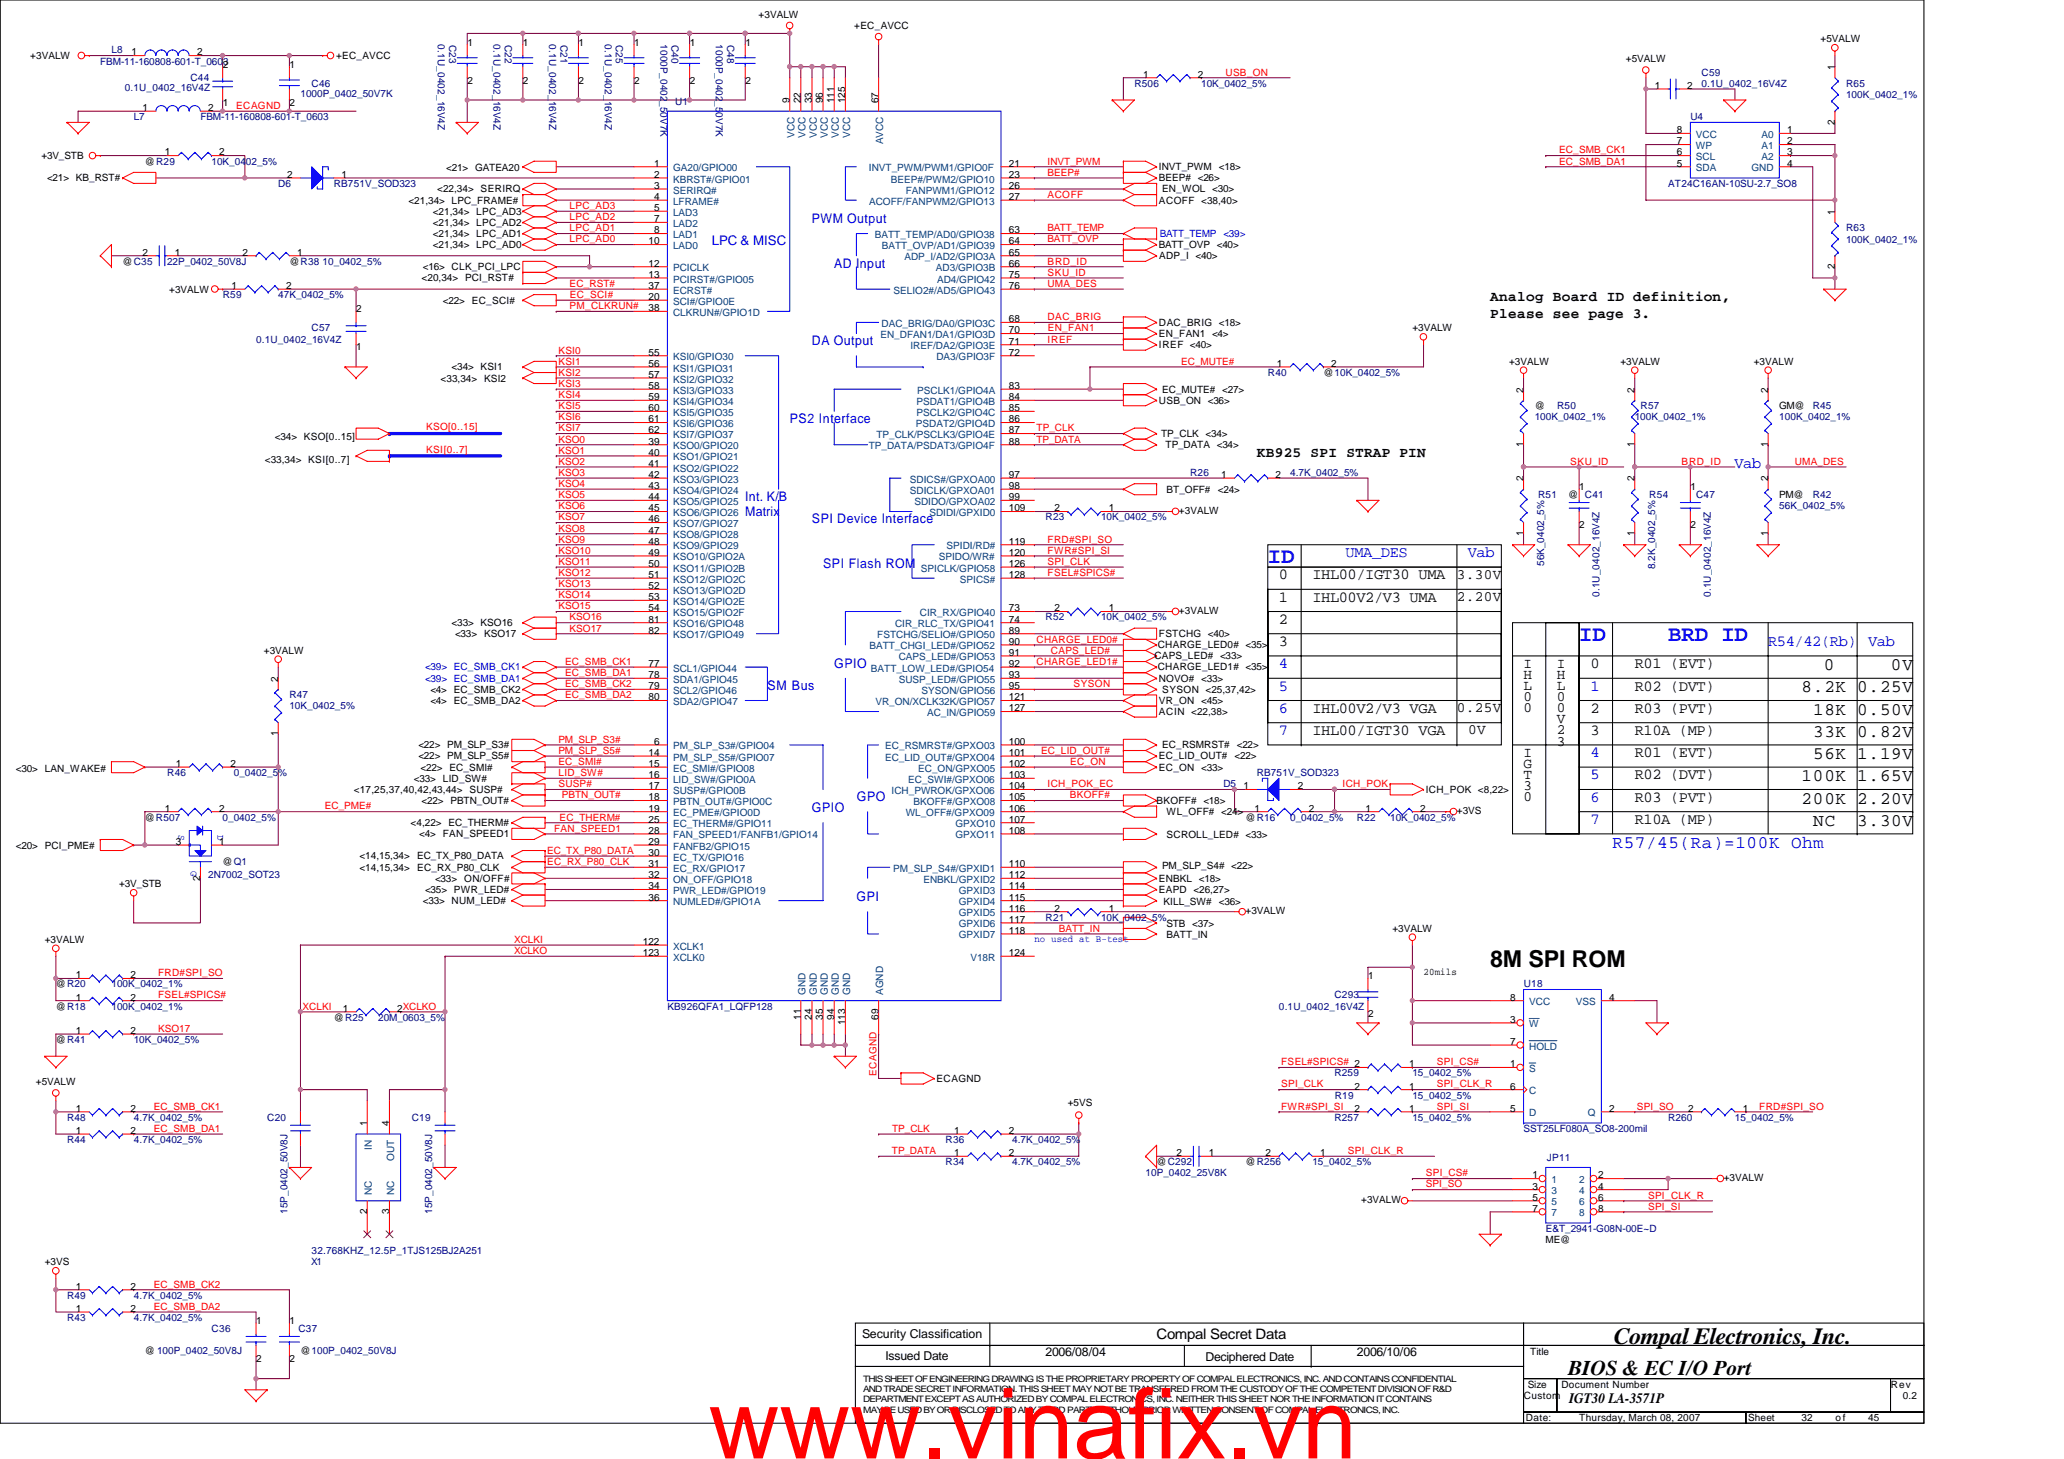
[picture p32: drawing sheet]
<svg xmlns="http://www.w3.org/2000/svg" width="297mm" height="210mm" viewBox="0 0 297 210" stroke-linecap="round" stroke-linejoin="round" font-family="sans-serif">
<defs><g id="words">
<text font-size="14.1" fill="#f00" x="102" y="209.9">www.vinafix.vn</text>
<g font-size="3.3">
<text x="214.5" y="139.1">8M SPI ROM</text>
<text x="232.2" y="193.4">Compal Electronics, Inc.</text>
</g>
<g font-size="3.2" fill="#00f">
<text x="182.5" y="81.1">ID</text>
<text x="227.3" y="92.3">ID</text>
<text x="240.1" y="92.3">BRD ID</text>
</g>
<text font-size="3" x="225.7" y="198">BIOS &amp; EC I/O Port</text>
<g font-size="2.5">
<text x="259.3" y="99.7">8.2K 0.25V</text>
<text x="262.5" y="96.4">0</text>
<text x="272.1" y="96.4">0V</text>
<text x="260.9" y="106">33K 0.82V</text>
<text x="260.9" y="102.8">18K 0.50V</text>
<text x="259.3" y="112.4">100K 1.65V</text>
<text x="260.9" y="109.2">56K 1.19V</text>
<text x="259.3" y="115.7">200K 2.20V</text>
<text x="260.9" y="118.9">NC</text>
<text x="267.3" y="118.9">3.30V</text>
</g>
<text font-size="2.5" fill="#00f" x="232.1" y="122">R57/45(Ra)=100K Ohm</text>
<g font-size="2.2" fill="#00f">
<text x="249.6" y="67.4">Vab</text>
<text x="193.7" y="80.2">UMA_DES</text>
<text x="211.2" y="80.2">Vab</text>
<text x="254.5" y="93">R54/42(Rb)</text>
<text x="268.8" y="93">Vab</text>
<text x="184.1" y="96.2">4</text>
<text x="184.1" y="99.4">5</text>
<text x="228.9" y="99.4">1</text>
<text x="184.1" y="105.8">7</text>
<text x="184.1" y="102.6">6</text>
<text x="228.9" y="109">4</text>
<text x="228.9" y="112.2">5</text>
<text x="228.9" y="118.6">7</text>
<text x="228.9" y="115.4">6</text>
</g>
<g font-size="2.2">
<text x="184.1" y="83.4">0</text>
<text x="188.9" y="83.4">IHL00/IGT30 UMA</text>
<text x="184.1" y="86.6">1</text>
<text x="184.1" y="89.8">2</text>
<text x="188.9" y="86.6">IHL00V2/V3 UMA</text>
<text x="184.1" y="93">3</text>
<text x="228.9" y="96.2">0</text>
<text x="235.3" y="96.2">R01 (EVT)</text>
<text x="235.3" y="99.4">R02 (DVT)</text>
<text x="188.9" y="105.8">IHL00/IGT30 VGA</text>
<text x="188.9" y="102.6">IHL00V2/V3 VGA</text>
<text x="228.9" y="102.6">2</text>
<text x="228.9" y="105.8">3</text>
<text x="235.3" y="102.6">R03 (PVT)</text>
<text x="235.3" y="105.8">R10A (MP)</text>
<text x="235.3" y="109">R01 (EVT)</text>
<text x="235.3" y="112.2">R02 (DVT)</text>
<text x="235.3" y="115.4">R03 (PVT)</text>
<text x="235.3" y="118.6">R10A (MP)</text>
</g>
<g font-size="2.1">
<text x="214.5" y="43.3">Analog Board ID definition,</text>
<text x="214.5" y="45.7">Please see page 3.</text>
<text x="180.9" y="65.7">KB925 SPI STRAP PIN</text>
<text x="209.7" y="83.3">3.30V</text>
<text x="209.7" y="86.5">2.20V</text>
<text x="219.3" y="96.1">I</text>
<text x="219.3" y="97.7">H</text>
<text x="219.3" y="99.3">L</text>
<text x="219.3" y="100.9">0</text>
<text x="224.1" y="96.1">I</text>
<text x="224.1" y="97.7">H</text>
<text x="224.1" y="99.3">L</text>
<text x="224.1" y="100.9">0</text>
<text x="209.7" y="102.5">0.25V</text>
<text x="211.3" y="105.7">0V</text>
<text x="219.3" y="102.5">0</text>
<text x="224.1" y="102.5">0</text>
<text x="224.1" y="104.1">V</text>
<text x="224.1" y="105.7">2</text>
<text x="224.1" y="107.3">3</text>
<text x="219.3" y="108.9">I</text>
<text x="219.3" y="110.5">G</text>
<text x="219.3" y="112.1">T</text>
<text x="219.3" y="113.7">3</text>
<text x="219.3" y="115.3">0</text>
<text x="166.5" y="192.7">Compal Secret Data</text>
<text x="225.8" y="201.9">IGT30 LA-3571P</text>
</g>
<g font-size="1.9" fill="#00f">
<text x="102.4" y="35.3">LPC &amp; MISC</text>
<text x="116.9" y="32.1">PWM Output</text>
<text x="120.1" y="38.5">AD Input</text>
<text x="116.9" y="49.7">DA Output</text>
<text x="113.7" y="60.9">PS2 Interface</text>
<text x="107.2" y="72.1">Int. K/B</text>
<text x="107.2" y="74.3">Matrix</text>
<text x="116.9" y="75.3">SPI Device Interface</text>
<text x="118.4" y="81.7">SPI Flash ROM</text>
<text x="110.4" y="99.3">SM Bus</text>
<text x="120.1" y="96.1">GPIO</text>
<text x="116.9" y="116.9">GPIO</text>
<text x="123.3" y="115.3">GPO</text>
<text x="123.3" y="129.7">GPI</text>
</g>
<g font-size="1.8">
<text x="124.1" y="192.6">Security Classification</text>
<text x="127.4" y="195.7">Issued Date</text>
<text x="150.4" y="195.2">2006/08/04</text>
<text x="173.5" y="195.8">Deciphered Date</text>
<text x="195.3" y="195.2">2006/10/06</text>
</g>
<g font-size="1.4">
<text x="109.2" y="2.6">+3VALW</text>
<text x="122.9" y="4.2">+EC_AVCC</text>
<text x="4.4" y="8.5">+3VALW</text>
<text x="18.9" y="8">1</text>
<text x="28.4" y="8">2</text>
<text x="32.1" y="9.8">2</text>
<text x="41.7" y="9.8">1</text>
<text x="48.4" y="8.5">+EC_AVCC</text>
<text x="67.3" y="6.6">1</text>
<text x="75.3" y="6.6">1</text>
<text x="83.3" y="6.6">1</text>
<text x="91.3" y="6.6">1</text>
<text x="99.3" y="6.6">1</text>
<text x="107.3" y="6.6">1</text>
<text x="164.5" y="11.2">1</text>
<text x="172.4" y="11.2">2</text>
<text x="234" y="9">+5VALW</text>
<text x="262" y="6.1">+5VALW</text>
<text x="264.1" y="10.1" transform="rotate(-90 264.1 10.1)">1</text>
<text x="20.5" y="16">1</text>
<text x="30" y="16">2</text>
<text x="32.1" y="15.2">1</text>
<text x="41.7" y="15.2">2</text>
<text x="67.3" y="12">2</text>
<text x="75.3" y="12">2</text>
<text x="83.3" y="12">2</text>
<text x="91.3" y="12">2</text>
<text x="99.3" y="12">2</text>
<text x="107.3" y="12">2</text>
<text x="113.6" y="14.9" transform="rotate(-90 113.6 14.9)">9</text>
<text x="115.2" y="14.9" transform="rotate(-90 115.2 14.9)">22</text>
<text x="116.8" y="14.9" transform="rotate(-90 116.8 14.9)">33</text>
<text x="118.4" y="14.9" transform="rotate(-90 118.4 14.9)">96</text>
<text x="120" y="14.9" transform="rotate(-90 120 14.9)">111</text>
<text x="121.6" y="14.9" transform="rotate(-90 121.6 14.9)">125</text>
<text x="126.4" y="14.9" transform="rotate(-90 126.4 14.9)">67</text>
<text x="238.1" y="12.8">1</text>
<text x="242.8" y="12.8">2</text>
<text x="264.1" y="17.9" transform="rotate(-90 264.1 17.9)">2</text>
<text x="6" y="22.9">+3V_STB</text>
<text x="20.8" y="23.7">@R29</text>
<text x="23.7" y="22.4">1</text>
<text x="31.6" y="22.4">2</text>
<text x="94.1" y="24">1</text>
<text x="145.2" y="24">21</text>
<text x="241.3" y="24">5</text>
<text x="241.3" y="22.4">6</text>
<text x="241.3" y="19.2">8</text>
<text x="241.3" y="20.8">7</text>
<text x="257.2" y="19.2">1</text>
<text x="257.2" y="20.8">2</text>
<text x="257.2" y="22.4">3</text>
<text x="257.2" y="24">4</text>
<text x="6.8" y="26.1">&lt;21&gt; KB_RST#</text>
<text x="41.3" y="25.6">2</text>
<text x="49.2" y="25.6">1</text>
<text x="58.8" y="29.3">&lt;21,34&gt; LPC_FRAME#</text>
<text x="62.9" y="27.7">&lt;22,34&gt; SERIRQ</text>
<text x="64.2" y="24.7">&lt;21&gt; GATEA20</text>
<text x="94.1" y="25.6">2</text>
<text x="94.1" y="27.2">3</text>
<text x="94.1" y="28.8">4</text>
<text x="145.2" y="27.2">26</text>
<text x="145.2" y="28.8">27</text>
<text x="145.2" y="25.6">23</text>
<text x="166.8" y="24.5">INVT_PWM</text>
<text x="166.8" y="26.1">BEEP# &lt;26&gt;</text>
<text x="166.8" y="29.3">ACOFF &lt;38,40&gt;</text>
<text x="167.3" y="27.7">EN_WOL &lt;30&gt;</text>
<text x="175.4" y="24.5">&lt;18&gt;</text>
<text x="62.3" y="32.5">&lt;21,34&gt; LPC_AD2</text>
<text x="62.3" y="34.1">&lt;21,34&gt; LPC_AD1</text>
<text x="62.3" y="30.9">&lt;21,34&gt; LPC_AD3</text>
<text x="62.3" y="35.7">&lt;21,34&gt; LPC_AD0</text>
<text x="93.3" y="35.2">10</text>
<text x="94.1" y="30.4">5</text>
<text x="94.1" y="32">7</text>
<text x="94.1" y="33.6">8</text>
<text x="145.2" y="35.2">64</text>
<text x="145.2" y="33.6">63</text>
<text x="166.8" y="35.7">BATT_OVP &lt;40&gt;</text>
<text x="264.1" y="30.9" transform="rotate(-90 264.1 30.9)">1</text>
<text x="17.6" y="38.1">@C35</text>
<text x="20.5" y="36.8">2</text>
<text x="25.2" y="36.8">1</text>
<text x="33.3" y="41.6">1</text>
<text x="34.9" y="36.8">2</text>
<text x="41.2" y="41.6">2</text>
<text x="41.7" y="38.1">@R38 10_0402_5%</text>
<text x="42.8" y="36.8">1</text>
<text x="60.7" y="40.5">&lt;20,34&gt; PCI_RST#</text>
<text x="60.9" y="38.9">&lt;16&gt; CLK_PCI_LPC</text>
<text x="93.3" y="38.4">12</text>
<text x="93.3" y="40">13</text>
<text x="93.3" y="41.6">37</text>
<text x="145.2" y="40">75</text>
<text x="145.2" y="38.4">66</text>
<text x="145.2" y="41.6">76</text>
<text x="145.2" y="36.8">65</text>
<text x="166.8" y="37.3">ADP_I &lt;40&gt;</text>
<text x="264.1" y="38.7" transform="rotate(-90 264.1 38.7)">2</text>
<text x="24.4" y="42.1">+3VALW</text>
<text x="51.3" y="45">2</text>
<text x="63.7" y="43.7">&lt;22&gt; EC_SCI#</text>
<text x="93.3" y="43.2">20</text>
<text x="93.3" y="44.8">38</text>
<text x="145.2" y="48">70</text>
<text x="145.2" y="46.4">68</text>
<text x="166.8" y="46.9">DAC_BRIG &lt;18&gt;</text>
<text x="203.3" y="47.7">+3VALW</text>
<text x="51.3" y="50.4">1</text>
<text x="65" y="53.3">&lt;34&gt; KSI1</text>
<text x="93.3" y="51.2">55</text>
<text x="93.3" y="52.8">56</text>
<text x="145.2" y="51.2">72</text>
<text x="145.2" y="49.6">71</text>
<text x="166.8" y="48.5">EN_FAN1 &lt;4&gt;</text>
<text x="166.8" y="50.1">IREF &lt;40&gt;</text>
<text x="183.7" y="52.8">1</text>
<text x="191.6" y="52.8">2</text>
<text x="217.2" y="52.5">+3VALW</text>
<text x="233.2" y="52.5">+3VALW</text>
<text x="252.4" y="52.5">+3VALW</text>
<text x="63.4" y="54.9">&lt;33,34&gt; KSI2</text>
<text x="93.3" y="54.4">57</text>
<text x="93.3" y="56">58</text>
<text x="93.3" y="57.6">59</text>
<text x="93.3" y="59.2">60</text>
<text x="145.2" y="56">83</text>
<text x="145.2" y="57.6">84</text>
<text x="145.2" y="59.2">85</text>
<text x="166.8" y="58.1">USB_ON &lt;36&gt;</text>
<text x="167.3" y="56.5">EC_MUTE# &lt;27&gt;</text>
<text x="190.5" y="54.1">@10K_0402_5%</text>
<text x="219.2" y="56.5" transform="rotate(-90 219.2 56.5)">2</text>
<text x="220.9" y="58.9">@</text>
<text x="235.2" y="56.5" transform="rotate(-90 235.2 56.5)">2</text>
<text x="254.4" y="56.5" transform="rotate(-90 254.4 56.5)">2</text>
<text x="256.1" y="58.9">GM@</text>
<text x="39.6" y="63.4">&lt;34&gt; KSO[0..15]</text>
<text x="93.3" y="64">39</text>
<text x="93.3" y="65.6">40</text>
<text x="93.3" y="60.8">61</text>
<text x="93.3" y="62.4">62</text>
<text x="145.2" y="64">88</text>
<text x="145.2" y="60.8">86</text>
<text x="145.2" y="62.4">87</text>
<text x="167.1" y="62.9">TP_CLK &lt;34&gt;</text>
<text x="167.7" y="64.5">TP_DATA &lt;34&gt;</text>
<text x="219.2" y="64.3" transform="rotate(-90 219.2 64.3)">1</text>
<text x="235.2" y="64.3" transform="rotate(-90 235.2 64.3)">1</text>
<text x="254.4" y="64.3" transform="rotate(-90 254.4 64.3)">1</text>
<text x="38.1" y="66.6">&lt;33,34&gt; KSI[0..7]</text>
<text x="93.3" y="67.2">41</text>
<text x="93.3" y="68.8">42</text>
<text x="93.3" y="70.4">43</text>
<text x="93.3" y="72">44</text>
<text x="145.2" y="68.8">97</text>
<text x="145.2" y="70.4">98</text>
<text x="145.2" y="72">99</text>
<text x="167.9" y="70.9">BT_OFF#</text>
<text x="175.3" y="70.9">&lt;24&gt;</text>
<text x="175.7" y="68.8">1</text>
<text x="183.6" y="68.8">2</text>
<text x="219.2" y="69.3" transform="rotate(-90 219.2 69.3)">2</text>
<text x="225.7" y="71.7">@ C41</text>
<text x="227.3" y="70.6">1</text>
<text x="235.2" y="69.3" transform="rotate(-90 235.2 69.3)">2</text>
<text x="243.3" y="70.6">1</text>
<text x="254.4" y="69.3" transform="rotate(-90 254.4 69.3)">2</text>
<text x="256.1" y="71.7">PM@</text>
<text x="93.3" y="73.6">45</text>
<text x="93.3" y="75.2">46</text>
<text x="93.3" y="76.8">47</text>
<text x="145.2" y="73.6">109</text>
<text x="151.7" y="73.6">2</text>
<text x="159.6" y="73.6">1</text>
<text x="169.7" y="73.9">+3VALW</text>
<text x="219.2" y="77.1" transform="rotate(-90 219.2 77.1)">1</text>
<text x="227.3" y="76">2</text>
<text x="235.2" y="77.1" transform="rotate(-90 235.2 77.1)">1</text>
<text x="243.3" y="76">2</text>
<text x="254.4" y="77.1" transform="rotate(-90 254.4 77.1)">1</text>
<text x="93.3" y="78.4">48</text>
<text x="93.3" y="80">49</text>
<text x="93.3" y="81.6">50</text>
<text x="93.3" y="83.2">51</text>
<text x="145.2" y="80">120</text>
<text x="145.2" y="83.2">128</text>
<text x="145.2" y="78.4">119</text>
<text x="145.2" y="81.6">126</text>
<text x="93.3" y="84.8">52</text>
<text x="93.3" y="86.4">53</text>
<text x="93.3" y="88">54</text>
<text x="93.3" y="89.6">81</text>
<text x="145.2" y="88">73</text>
<text x="145.2" y="89.6">74</text>
<text x="151.7" y="88">2</text>
<text x="159.6" y="88">1</text>
<text x="169.7" y="88.3">+3VALW</text>
<text x="38" y="94.1">+3VALW</text>
<text x="65" y="90.1">&lt;33&gt; KSO16</text>
<text x="65.5" y="91.7">&lt;33&gt; KSO17</text>
<text x="93.3" y="96">77</text>
<text x="93.3" y="91.2">82</text>
<text x="145.2" y="94.4">91</text>
<text x="145.2" y="96">92</text>
<text x="145.2" y="91.2">89</text>
<text x="145.2" y="92.8">90</text>
<text x="166.1" y="94.9">CAPS_LED# &lt;33&gt;</text>
<text x="166.6" y="93.3">CHARGE_LED0# &lt;35&gt;</text>
<text x="166.8" y="91.7">FSTCHG &lt;40&gt;</text>
<text x="40" y="98.1" transform="rotate(-90 40 98.1)">2</text>
<text x="62" y="101.3">&lt;4&gt; EC_SMB_DA2</text>
<text x="62" y="99.7">&lt;4&gt; EC_SMB_CK2</text>
<text x="93.3" y="97.6">78</text>
<text x="93.3" y="99.2">79</text>
<text x="93.3" y="100.8">80</text>
<text x="145.2" y="99.2">95</text>
<text x="145.2" y="97.6">93</text>
<text x="145.2" y="100.8">121</text>
<text x="166.6" y="96.5">CHARGE_LED1# &lt;35&gt;</text>
<text x="166.8" y="101.3">VR_ON &lt;45&gt;</text>
<text x="166.8" y="98.1">NOVO# &lt;33&gt;</text>
<text x="167.3" y="99.7">SYSON &lt;25,37,42&gt;</text>
<text x="40" y="105.9" transform="rotate(-90 40 105.9)">1</text>
<text x="60.2" y="107.7">&lt;22&gt; PM_SLP_S3#</text>
<text x="94.1" y="107.2">6</text>
<text x="145.2" y="107.2">100</text>
<text x="145.2" y="102.4">127</text>
<text x="166.8" y="102.9">ACIN &lt;22,38&gt;</text>
<text x="167.3" y="107.7">EC_RSMRST# &lt;22&gt;</text>
<text x="2.3" y="111.1">&lt;30&gt; LAN_WAKE#</text>
<text x="25.3" y="110.4">1</text>
<text x="33.2" y="110.4">2</text>
<text x="59.6" y="112.5">&lt;33&gt; LID_SW#</text>
<text x="60.2" y="109.3">&lt;22&gt; PM_SLP_S5#</text>
<text x="60.5" y="110.9">&lt;22&gt; EC_SMI#</text>
<text x="93.3" y="108.8">14</text>
<text x="93.3" y="110.4">15</text>
<text x="93.3" y="112">16</text>
<text x="93.3" y="113.6">17</text>
<text x="145.2" y="110.4">102</text>
<text x="145.2" y="108.8">101</text>
<text x="145.2" y="113.6">104</text>
<text x="145.2" y="112">103</text>
<text x="166.8" y="110.9">EC_ON &lt;33&gt;</text>
<text x="166.8" y="109.3">EC_LID_OUT#</text>
<text x="177.7" y="109.3">&lt;22&gt;</text>
<text x="178.9" y="113.6">1</text>
<text x="186.8" y="113.6">2</text>
<text x="20.8" y="118.1">@R507</text>
<text x="23.7" y="116.8">1</text>
<text x="31.6" y="116.8">2</text>
<text x="50.9" y="114.1">&lt;17,25,37,40,42,43,44&gt; SUSP#</text>
<text x="59.1" y="118.9">&lt;4,22&gt; EC_THERM#</text>
<text x="60.7" y="115.7">&lt;22&gt; PBTN_OUT#</text>
<text x="93.3" y="115.2">18</text>
<text x="93.3" y="116.8">19</text>
<text x="93.3" y="118.4">25</text>
<text x="93.3" y="120">28</text>
<text x="145.2" y="118.4">107</text>
<text x="145.2" y="120">108</text>
<text x="145.2" y="116.8">106</text>
<text x="145.2" y="115.2">105</text>
<text x="166.5" y="115.7">BKOFF# &lt;18&gt;</text>
<text x="167.9" y="117.3">WL_OFF# &lt;24&gt;</text>
<text x="179.3" y="118.1">@R16</text>
<text x="180.5" y="116.8">1</text>
<text x="188.4" y="116.8">2</text>
<text x="196.5" y="116.8">1</text>
<text x="204.4" y="116.8">2</text>
<text x="205.2" y="114.1">ICH_POK &lt;8,22&gt;</text>
<text x="209.7" y="117.1">+3VS</text>
<text x="2.3" y="122.3">&lt;20&gt; PCI_PME#</text>
<text x="25.3" y="121.6">3</text>
<text x="31.6" y="121.6">1</text>
<text x="32" y="124.5">@Q1</text>
<text x="51.7" y="125.3">&lt;14,15,34&gt;</text>
<text x="51.7" y="123.7">&lt;14,15,34&gt;</text>
<text x="60" y="125.3">EC_RX_P80_CLK</text>
<text x="60" y="123.7">EC_TX_P80_DATA</text>
<text x="60.3" y="120.5">&lt;4&gt; FAN_SPEED1</text>
<text x="93.3" y="121.6">29</text>
<text x="93.3" y="123.2">30</text>
<text x="93.3" y="124.8">31</text>
<text x="145.2" y="124.8">110</text>
<text x="167.3" y="125.1">PM_SLP_S4# &lt;22&gt;</text>
<text x="167.9" y="120.7">SCROLL_LED# &lt;33&gt;</text>
<text x="17.2" y="127.7">+3V_STB</text>
<text x="28.8" y="126.7" transform="rotate(-90 28.8 126.7)">2</text>
<text x="60.9" y="130.1">&lt;33&gt; NUM_LED#</text>
<text x="61.2" y="128.5">&lt;35&gt; PWR_LED#</text>
<text x="62.6" y="126.9">&lt;33&gt; ON/OFF#</text>
<text x="93.3" y="126.4">32</text>
<text x="93.3" y="128">34</text>
<text x="93.3" y="129.6">36</text>
<text x="145.2" y="126.4">112</text>
<text x="145.2" y="128">114</text>
<text x="145.2" y="129.6">115</text>
<text x="145.2" y="131.2">116</text>
<text x="151.7" y="131.2">2</text>
<text x="159.6" y="131.2">1</text>
<text x="166.8" y="128.5">EAPD &lt;26,27&gt;</text>
<text x="166.8" y="126.9">ENBKL &lt;18&gt;</text>
<text x="167.4" y="130.3">KILL_SW#</text>
<text x="175.4" y="130.3">&lt;36&gt;</text>
<text x="179.3" y="131.6">+3VALW</text>
<text x="6.4" y="135.7">+3VALW</text>
<text x="92.5" y="136">122</text>
<text x="92.5" y="137.6">123</text>
<text x="145.2" y="137.6">124</text>
<text x="145.2" y="132.8">117</text>
<text x="145.2" y="134.4">118</text>
<text x="167.9" y="133.5">STB &lt;37&gt;</text>
<text x="167.9" y="135.1">BATT_IN</text>
<text x="200.4" y="134.1">+3VALW</text>
<text x="8" y="142.1">@R20</text>
<text x="10.9" y="144">1</text>
<text x="10.9" y="140.8">1</text>
<text x="18.8" y="144">2</text>
<text x="18.8" y="140.8">2</text>
<text x="196.9" y="141">1</text>
<text x="204.9" y="140.4">20mils</text>
<text x="217.3" y="144">8</text>
<text x="231.6" y="144">4</text>
<text x="8" y="145.3">@R18</text>
<text x="10.9" y="148.8">1</text>
<text x="18.8" y="148.8">2</text>
<text x="48" y="146.9">@R25</text>
<text x="49.3" y="145.6">1</text>
<text x="57.2" y="145.6">2XCLKO</text>
<text x="115.2" y="146.7" transform="rotate(-90 115.2 146.7)">11</text>
<text x="116.8" y="146.7" transform="rotate(-90 116.8 146.7)">24</text>
<text x="118.4" y="146.7" transform="rotate(-90 118.4 146.7)">35</text>
<text x="120" y="146.7" transform="rotate(-90 120 146.7)">94</text>
<text x="121.6" y="147.6" transform="rotate(-90 121.6 147.6)">113</text>
<text x="126.4" y="146.7" transform="rotate(-90 126.4 146.7)">69</text>
<text x="196.9" y="146.4">2</text>
<text x="217.3" y="147.2">3</text>
<text x="8" y="150.1">@R41</text>
<text x="134.8" y="155.7">ECAGND</text>
<text x="202.8" y="153.6">1</text>
<text x="217.3" y="153.6">1</text>
<text x="217.3" y="150.4">7</text>
<text x="5.2" y="156.2">+5VALW</text>
<text x="10.9" y="160">1</text>
<text x="18.8" y="160">2</text>
<text x="153.7" y="159.2">+5VS</text>
<text x="194.9" y="160">2</text>
<text x="194.9" y="156.8">2</text>
<text x="202.8" y="160">1</text>
<text x="202.8" y="156.8">1</text>
<text x="217.3" y="160">5</text>
<text x="217.3" y="156.8">6</text>
<text x="231.6" y="160">2</text>
<text x="242.9" y="160">2</text>
<text x="250.8" y="160">1</text>
<text x="10.9" y="163.2">1</text>
<text x="18.8" y="163.2">2</text>
<text x="52.8" y="162.1" transform="rotate(-90 52.8 162.1)">1</text>
<text x="56" y="162.1" transform="rotate(-90 56 162.1)">4</text>
<text x="137.3" y="166.4">1</text>
<text x="137.3" y="163.2">1</text>
<text x="145.2" y="166.4">2</text>
<text x="145.2" y="163.2">2</text>
<text x="166.5" y="167.7">@C292</text>
<text x="169.3" y="166.4">2</text>
<text x="174" y="166.4">1</text>
<text x="179.3" y="167.7">@R256</text>
<text x="182.1" y="166.4">2</text>
<text x="190" y="166.4">1</text>
<text x="195.9" y="173.1">+3VALW</text>
<text x="220.5" y="169.6">1</text>
<text x="220.5" y="171.2">3</text>
<text x="220.5" y="172.8">5</text>
<text x="230" y="169.6">2</text>
<text x="230" y="171.2">4</text>
<text x="230" y="172.8">6</text>
<text x="248.1" y="169.9">+3VALW</text>
<text x="52.8" y="174.8" transform="rotate(-90 52.8 174.8)">2</text>
<text x="56" y="174.8" transform="rotate(-90 56 174.8)">3</text>
<text x="220.5" y="174.4">7</text>
<text x="222.4" y="178.9">ME@</text>
<text x="230" y="174.4">8</text>
<text x="6.4" y="182.1">+3VS</text>
<text x="10.9" y="185.6">1</text>
<text x="18.8" y="185.6">2</text>
<text x="10.9" y="188.8">1</text>
<text x="18.8" y="188.8">2</text>
<text x="36.9" y="190.6">1</text>
<text x="41.7" y="190.6">1</text>
<text x="20.8" y="194.9">@ 100P_0402_50V8J</text>
<text x="36.9" y="196">2</text>
<text x="41.7" y="196">2</text>
<text x="43.2" y="194.9">@100P_0402_50V8J</text>
<text x="220.2" y="195.1">Title</text>
<text x="219.3" y="201.3">Custom</text>
<text x="219.9" y="199.7">Size</text>
<text x="224.7" y="199.7">Document Number</text>
<text x="272.1" y="199.7">Rev</text>
<text x="273.8" y="201.3">0.2</text>
<text x="219.6" y="204.5">Date:</text>
<text x="227.3" y="204.5">Thursday, March 08, 2007</text>
<text x="251.6" y="204.5">Sheet</text>
<text x="259.3" y="204.5">32</text>
<text x="264.2" y="204.5">of</text>
<text x="268.9" y="204.5">45</text>
</g>
<g font-size="1.4" fill="#000080">
<text x="14.4" y="9.3">FBM-11-160808-601-T_0603</text>
<text x="16" y="7.7">L8</text>
<text x="27.4" y="11.7">C44</text>
<text x="63" y="6.4" transform="rotate(90 63 6.4)">0.1U_0402_16V4Z</text>
<text x="64.6" y="6.4" transform="rotate(90 64.6 6.4)">C23</text>
<text x="71" y="6.4" transform="rotate(90 71 6.4)">0.1U_0402_16V4Z</text>
<text x="72.6" y="6.4" transform="rotate(90 72.6 6.4)">C22</text>
<text x="79" y="6.4" transform="rotate(90 79 6.4)">0.1U_0402_16V4Z</text>
<text x="80.6" y="6.4" transform="rotate(90 80.6 6.4)">C21</text>
<text x="87" y="6.4" transform="rotate(90 87 6.4)">0.1U_0402_16V4Z</text>
<text x="88.6" y="6.4" transform="rotate(90 88.6 6.4)">C25</text>
<text x="95" y="6.4" transform="rotate(90 95 6.4)">1000P_0402_50V7K</text>
<text x="96.6" y="6.4" transform="rotate(90 96.6 6.4)">C40</text>
<text x="103" y="6.4" transform="rotate(90 103 6.4)">1000P_0402_50V7K</text>
<text x="104.6" y="6.4" transform="rotate(90 104.6 6.4)">C48</text>
<text x="244.9" y="10.9">C59</text>
<text x="18" y="13.1">0.1U_0402_16V4Z</text>
<text x="19.2" y="17.3">L7</text>
<text x="28.8" y="17.3">FBM-11-160808-601-T_0603</text>
<text x="43.2" y="13.9">1000P_0402_50V7K</text>
<text x="44.8" y="12.5">C46</text>
<text x="97.2" y="15">U1</text>
<text x="163.3" y="12.5">R506</text>
<text x="172.9" y="12.5">10K_0402_5%</text>
<text x="243.3" y="17.3">U4</text>
<text x="244.9" y="12.5">0.1U_0402_16V4Z</text>
<text x="265.7" y="12.5">R65</text>
<text x="265.7" y="14.1">100K_0402_1%</text>
<text x="30.4" y="23.7">10K_0402_5%</text>
<text x="40" y="26.9">D6</text>
<text x="48" y="26.9">RB751V_SOD323</text>
<text x="240.1" y="26.9">AT24C16AN-10SU-2.7_SO8</text>
<text x="265.7" y="33.3">R63</text>
<text x="265.7" y="34.9">100K_0402_1%</text>
<text x="24" y="38.1">22P_0402_50V8J</text>
<text x="32.1" y="42.9">R59</text>
<text x="40" y="42.9">47K_0402_5%</text>
<text x="44.8" y="47.7">C57</text>
<text x="36.8" y="49.3">0.1U_0402_16V4Z</text>
<text x="182.5" y="54.1">R40</text>
<text x="224.1" y="58.9">R50</text>
<text x="236.1" y="58.9">R57</text>
<text x="260.9" y="58.9">R45</text>
<text x="220.9" y="60.5">100K_0402_1%</text>
<text x="235.3" y="60.5">100K_0402_1%</text>
<text x="256.1" y="60.5">100K_0402_1%</text>
<text x="171.3" y="68.5">R26</text>
<text x="185.7" y="68.5">4.7K_0402_5%</text>
<text x="221.4" y="71.7">R51</text>
<text x="237.4" y="71.7">R54</text>
<text x="244.1" y="71.7">C47</text>
<text x="260.9" y="71.7">R42</text>
<text x="150.5" y="74.9">R23</text>
<text x="158.4" y="74.9">10K_0402_5%</text>
<text x="256.1" y="73.3">56K_0402_5%</text>
<text x="222.2" y="81.4" transform="rotate(-90 222.2 81.4)">56K_0402_5%</text>
<text x="238.2" y="81.9" transform="rotate(-90 238.2 81.9)">8.2K_0402_5%</text>
<text x="150.5" y="89.3">R52</text>
<text x="158.4" y="89.3">10K_0402_5%</text>
<text x="230.2" y="85.9" transform="rotate(-90 230.2 85.9)">0.1U_0402_16V4Z</text>
<text x="246.2" y="85.9" transform="rotate(-90 246.2 85.9)">0.1U_0402_16V4Z</text>
<text x="41.7" y="100.5">R47</text>
<text x="41.7" y="102.1">10K_0402_5%</text>
<text x="24.1" y="111.7">R46</text>
<text x="33.7" y="111.7">0_0402_5%</text>
<text x="176.1" y="113.3">D5</text>
<text x="180.9" y="111.7">RB751V_SOD323</text>
<text x="32" y="118.1">0_0402_5%</text>
<text x="185.7" y="118.1">0_0402_5%</text>
<text x="195.3" y="118.1">R22</text>
<text x="200.1" y="118.1">10K_0402_5%</text>
<text x="30" y="126.4">2N7002_SOT23</text>
<text x="150.5" y="132.5">R21</text>
<text x="158.4" y="132.5">10K_0402_5%</text>
<text x="16" y="142.1">100K_0402_1%</text>
<text x="192.1" y="143.7">C293</text>
<text x="219.3" y="142.1">U18</text>
<text x="16" y="145.3">100K_0402_1%</text>
<text x="54.4" y="146.9">20M_0603_5%</text>
<text x="96.1" y="145.3">KB926QFA1_LQFP128</text>
<text x="184.1" y="145.3">0.1U_0402_16V4Z</text>
<text x="19.2" y="150.1">10K_0402_5%</text>
<text x="192.1" y="154.9">R259</text>
<text x="203.3" y="154.9">15_0402_5%</text>
<text x="9.6" y="161.3">R48</text>
<text x="19.2" y="161.3">4.7K_0402_5%</text>
<text x="38.5" y="161.3">C20</text>
<text x="59.3" y="161.3">C19</text>
<text x="192.1" y="161.3">R257</text>
<text x="192.1" y="158.1">R19</text>
<text x="203.3" y="161.3">15_0402_5%</text>
<text x="203.3" y="158.1">15_0402_5%</text>
<text x="240.1" y="161.3">R260</text>
<text x="249.7" y="161.3">15_0402_5%</text>
<text x="9.6" y="164.5">R44</text>
<text x="19.2" y="164.5">4.7K_0402_5%</text>
<text x="136.1" y="167.7">R34</text>
<text x="136.1" y="164.5">R36</text>
<text x="145.7" y="167.7">4.7K_0402_5%</text>
<text x="145.7" y="164.5">4.7K_0402_5%</text>
<text x="188.9" y="167.7">15_0402_5%</text>
<text x="219.3" y="162.9">SST25LF080A_SO8-200mil</text>
<text x="222.6" y="167.1">JP11</text>
<text x="164.9" y="169.3">10P_0402_25V8K</text>
<text x="41.4" y="174.8" transform="rotate(-90 41.4 174.8)">15P_0402_50V8J</text>
<text x="62.2" y="174.8" transform="rotate(-90 62.2 174.8)">15P_0402_50V8J</text>
<text x="222.5" y="177.3">E&amp;T_2941-G08N-00E~D</text>
<text x="44.8" y="182.1">X1</text>
<text x="44.8" y="180.5">32.768KHZ_12.5P_1TJS125BJ2A251</text>
<text x="9.6" y="190.1">R43</text>
<text x="9.6" y="186.9">R49</text>
<text x="19.2" y="190.1">4.7K_0402_5%</text>
<text x="19.2" y="186.9">4.7K_0402_5%</text>
<text x="30.5" y="191.7">C36</text>
<text x="42.9" y="191.7">C37</text>
</g>
<g font-size="1.4" fill="#f00">
<text x="176.4" y="10.9">USB_ON</text>
<text x="34" y="15.7">ECAGND</text>
<text x="150.8" y="23.7">INVT_PWM</text>
<text x="224.4" y="23.7">EC_SMB_DA1</text>
<text x="224.4" y="22.1">EC_SMB_CK1</text>
<text x="150.8" y="28.5">ACOFF</text>
<text x="150.8" y="25.3">BEEP#</text>
<text x="82" y="34.9">LPC_AD0</text>
<text x="82" y="30.1">LPC_AD3</text>
<text x="82" y="33.3">LPC_AD1</text>
<text x="82" y="31.7">LPC_AD2</text>
<text x="150.8" y="34.9">BATT_OVP</text>
<text x="150.8" y="33.3">BATT_TEMP</text>
<text x="82" y="41.3">EC_RST#</text>
<text x="150.8" y="38.1">BRD_ID</text>
<text x="150.8" y="39.7">SKU_ID</text>
<text x="150.8" y="41.3">UMA_DES</text>
<text x="82" y="44.5">PM_CLKRUN#</text>
<text x="82" y="42.9">EC_SCI#</text>
<text x="150.8" y="46.1">DAC_BRIG</text>
<text x="150.8" y="47.7">EN_FAN1</text>
<text x="80.4" y="50.9">KSI0</text>
<text x="80.4" y="52.5">KSI1</text>
<text x="150.8" y="49.3">IREF</text>
<text x="170" y="52.5">EC_MUTE#</text>
<text x="80.4" y="54.1">KSI2</text>
<text x="80.4" y="58.9">KSI5</text>
<text x="80.4" y="57.3">KSI4</text>
<text x="80.4" y="55.7">KSI3</text>
<text x="61.3" y="61.9">KSO[0..15]</text>
<text x="61.3" y="65.1">KSI[0..7]</text>
<text x="80.4" y="60.5">KSI6</text>
<text x="80.4" y="65.3">KSO1</text>
<text x="80.4" y="63.7">KSO0</text>
<text x="80.4" y="62.1">KSI7</text>
<text x="149.2" y="63.7">TP_DATA</text>
<text x="149.2" y="62.1">TP_CLK</text>
<text x="80.4" y="66.9">KSO2</text>
<text x="80.4" y="70.1">KSO4</text>
<text x="80.4" y="68.5">KSO3</text>
<text x="80.4" y="71.7">KSO5</text>
<text x="226" y="66.9">SKU_ID</text>
<text x="242" y="66.9">BRD_ID</text>
<text x="258.3" y="66.9">UMA_DES</text>
<text x="80.4" y="76.5">KSO8</text>
<text x="80.4" y="74.9">KSO7</text>
<text x="80.4" y="73.3">KSO6</text>
<text x="80.4" y="78.1">KSO9</text>
<text x="80.4" y="79.7">KSO10</text>
<text x="80.4" y="82.9">KSO12</text>
<text x="80.4" y="81.3">KSO11</text>
<text x="150.8" y="81.3">SPI_CLK</text>
<text x="150.8" y="82.9">FSEL#SPICS#</text>
<text x="150.8" y="79.7">FWR#SPI_SI</text>
<text x="150.8" y="78.1">FRD#SPI_SO</text>
<text x="80.4" y="86.1">KSO14</text>
<text x="80.4" y="84.5">KSO13</text>
<text x="80.4" y="87.7">KSO15</text>
<text x="82" y="89.3">KSO16</text>
<text x="81.3" y="95.7">EC_SMB_CK1</text>
<text x="82" y="90.9">KSO17</text>
<text x="149.2" y="92.5">CHARGE_LED0#</text>
<text x="149.2" y="95.7">CHARGE_LED1#</text>
<text x="151.3" y="94.1">CAPS_LED#</text>
<text x="81.3" y="100.5">EC_SMB_DA2</text>
<text x="81.3" y="98.9">EC_SMB_CK2</text>
<text x="81.3" y="97.3">EC_SMB_DA1</text>
<text x="154.5" y="98.9">SYSON</text>
<text x="80.4" y="106.9">PM_SLP_S3#</text>
<text x="80.4" y="113.3">SUSP#</text>
<text x="80.4" y="110.1">EC_SMI#</text>
<text x="80.4" y="108.5">PM_SLP_S5#</text>
<text x="80.4" y="111.7">LID_SW#</text>
<text x="149.8" y="108.5">EC_LID_OUT#</text>
<text x="150.8" y="113.3">ICH_POK_EC</text>
<text x="154" y="110.1">EC_ON</text>
<text x="193.2" y="113.3">ICH_POK</text>
<text x="46.8" y="116.5">EC_PME#</text>
<text x="79.7" y="119.7">FAN_SPEED1</text>
<text x="80.5" y="118.1">EC_THERM#</text>
<text x="80.9" y="114.9">PBTN_OUT#</text>
<text x="154" y="114.9">BKOFF#</text>
<text x="78.8" y="122.9">EC_TX_P80_DATA</text>
<text x="78.8" y="124.5">EC_RX_P80_CLK</text>
<text x="74" y="135.7">XCLKI</text>
<text x="74" y="137.3">XCLKO</text>
<text x="152.4" y="134.1">BATT_IN</text>
<text x="22.8" y="140.5">FRD#SPI_SO</text>
<text x="22.8" y="143.7">FSEL#SPICS#</text>
<text x="22.8" y="148.5">KSO17</text>
<text x="43.6" y="145.3">XCLKI</text>
<text x="126.1" y="154.9" transform="rotate(-90 126.1 154.9)">ECAGND</text>
<text x="184.4" y="153.3">FSEL#SPICS# 2</text>
<text x="206.8" y="153.3">SPI_CS#</text>
<text x="22.1" y="159.7">EC_SMB_CK1</text>
<text x="184.4" y="159.7">FWR#SPI_SI</text>
<text x="184.4" y="156.5">SPI_CLK</text>
<text x="206.8" y="159.7">SPI_SI</text>
<text x="206.8" y="156.5">SPI_CLK_R</text>
<text x="235.6" y="159.7">SPI_SO</text>
<text x="253.2" y="159.7">FRD#SPI_SO</text>
<text x="22.1" y="162.9">EC_SMB_DA1</text>
<text x="128.4" y="166.1">TP_DATA</text>
<text x="128.4" y="162.9">TP_CLK</text>
<text x="194" y="166.1">SPI_CLK_R</text>
<text x="205.2" y="169.3">SPI_CS#</text>
<text x="205.2" y="170.9">SPI_SO</text>
<text x="237.2" y="172.5">SPI_CLK_R</text>
<text x="237.2" y="174.1">SPI_SI</text>
<text x="22.1" y="185.3">EC_SMB_CK2</text>
<text x="22.1" y="188.5">EC_SMB_DA2</text>
</g>
<g font-size="1.4" fill="#004080">
<text x="114.3" y="19.8" transform="rotate(-90 114.3 19.8)">VCC</text>
<text x="115.9" y="19.8" transform="rotate(-90 115.9 19.8)">VCC</text>
<text x="117.5" y="19.8" transform="rotate(-90 117.5 19.8)">VCC</text>
<text x="119.1" y="19.8" transform="rotate(-90 119.1 19.8)">VCC</text>
<text x="120.7" y="19.8" transform="rotate(-90 120.7 19.8)">VCC</text>
<text x="122.3" y="19.8" transform="rotate(-90 122.3 19.8)">VCC</text>
<text x="127.1" y="20.8" transform="rotate(-90 127.1 20.8)">AVCC</text>
<text x="244.1" y="23.1">SCL</text>
<text x="244.1" y="19.9">VCC</text>
<text x="244.1" y="21.5">WP</text>
<text x="253.5" y="19.9">A0</text>
<text x="253.5" y="21.5">A1</text>
<text x="253.5" y="23.1">A2</text>
<text x="96.9" y="24.7">GA20/GPIO00</text>
<text x="96.9" y="26.3">KBRST#/GPIO01</text>
<text x="96.9" y="27.9">SERIRQ#</text>
<text x="96.9" y="29.5">LFRAME#</text>
<text x="125" y="24.7">INVT_PWM/PWM1/GPIO0F</text>
<text x="125.1" y="29.5">ACOFF/FANPWM2/GPIO13</text>
<text x="128.2" y="26.3">BEEP#/PWM2/GPIO10</text>
<text x="130.4" y="27.9">FANPWM1/GPIO12</text>
<text x="244.1" y="24.7">SDA</text>
<text x="252.1" y="24.7">GND</text>
<text x="96.9" y="31.1">LAD3</text>
<text x="96.9" y="32.7">LAD2</text>
<text x="96.9" y="34.3">LAD1</text>
<text x="96.9" y="35.9">LAD0</text>
<text x="125.9" y="34.3">BATT_TEMP/AD0/GPIO38</text>
<text x="126.9" y="35.9">BATT_OVP/AD1/GPIO39</text>
<text x="96.9" y="39.1">PCICLK</text>
<text x="96.9" y="40.7">PCIRST#/GPIO05</text>
<text x="130.2" y="37.5">ADP_I/AD2/GPIO3A</text>
<text x="134.7" y="39.1">AD3/GPIO3B</text>
<text x="134.8" y="40.7">AD4/GPIO42</text>
<text x="96.9" y="43.9">SCI#/GPIO0E</text>
<text x="96.9" y="42.3">ECRST#</text>
<text x="96.9" y="45.5">CLKRUN#/GPIO1D</text>
<text x="126.9" y="47.1">DAC_BRIG/DA0/GPIO3C</text>
<text x="128.6" y="42.3">SELIO2#/AD5/GPIO43</text>
<text x="96.9" y="51.9">KSI0/GPIO30</text>
<text x="96.9" y="53.5">KSI1/GPIO31</text>
<text x="126.7" y="48.7">EN_DFAN1/DA1/GPIO3D</text>
<text x="131" y="50.3">IREF/DA2/GPIO3E</text>
<text x="134.8" y="51.9">DA3/GPIO3F</text>
<text x="96.9" y="55.1">KSI2/GPIO32</text>
<text x="96.9" y="56.7">KSI3/GPIO33</text>
<text x="96.9" y="58.3">KSI4/GPIO34</text>
<text x="96.9" y="59.9">KSI5/GPIO35</text>
<text x="131.9" y="58.3">PSDAT1/GPIO4B</text>
<text x="131.9" y="59.9">PSCLK2/GPIO4C</text>
<text x="132" y="56.7">PSCLK1/GPIO4A</text>
<text x="96.9" y="64.7">KSO0/GPIO20</text>
<text x="96.9" y="61.5">KSI6/GPIO36</text>
<text x="96.9" y="63.1">KSI7/GPIO37</text>
<text x="125" y="64.7">TP_DATA/PSDAT3/GPIO4F</text>
<text x="126.1" y="63.1">TP_CLK/PSCLK3/GPIO4E</text>
<text x="131.8" y="61.5">PSDAT2/GPIO4D</text>
<text x="96.9" y="66.3">KSO1/GPIO21</text>
<text x="96.9" y="67.9">KSO2/GPIO22</text>
<text x="96.9" y="69.5">KSO3/GPIO23</text>
<text x="96.9" y="71.1">KSO4/GPIO24</text>
<text x="131" y="69.5">SDICS#/GPXOA00</text>
<text x="131" y="71.1">SDICLK/GPXOA01</text>
<text x="96.9" y="72.7">KSO5/GPIO25</text>
<text x="96.9" y="74.3">KSO6/GPIO26</text>
<text x="96.9" y="75.9">KSO7/GPIO27</text>
<text x="96.9" y="77.5">KSO8/GPIO28</text>
<text x="131.6" y="72.7">SDIDO/GPXOA02</text>
<text x="133.7" y="74.3">SDIDI/GPXID0</text>
<text x="96.9" y="79.1">KSO9/GPIO29</text>
<text x="96.9" y="80.7">KSO10/GPIO2A</text>
<text x="96.9" y="82.3">KSO11/GPIO2B</text>
<text x="96.9" y="83.9">KSO12/GPIO2C</text>
<text x="132.5" y="82.3">SPICLK/GPIO58</text>
<text x="135.1" y="80.7">SPIDO/WR#</text>
<text x="136.2" y="79.1">SPIDI/RD#</text>
<text x="138.2" y="83.9">SPICS#</text>
<text x="96.9" y="85.5">KSO13/GPIO2D</text>
<text x="96.9" y="87.1">KSO14/GPIO2E</text>
<text x="96.9" y="88.7">KSO15/GPIO2F</text>
<text x="132.4" y="88.7">CIR_RX/GPIO40</text>
<text x="96.9" y="90.3">KSO16/GPIO48</text>
<text x="96.9" y="91.9">KSO17/GPIO49</text>
<text x="125.1" y="93.5">BATT_CHGI_LED#/GPIO52</text>
<text x="126.3" y="91.9">FSTCHG/SELIO#/GPIO50</text>
<text x="128.8" y="90.3">CIR_RLC_TX/GPIO41</text>
<text x="129.3" y="95.1">CAPS_LED#/GPIO53</text>
<text x="96.9" y="96.7">SCL1/GPIO44</text>
<text x="96.9" y="98.3">SDA1/GPIO45</text>
<text x="96.9" y="99.9">SCL2/GPIO46</text>
<text x="96.9" y="101.5">SDA2/GPIO47</text>
<text x="125.3" y="96.7">BATT_LOW_LED#/GPIO54</text>
<text x="126" y="101.5">VR_ON/XCLK32K/GPIO57</text>
<text x="129.3" y="98.3">SUSP_LED#/GPIO55</text>
<text x="132.6" y="99.9">SYSON/GPIO56</text>
<text x="96.9" y="107.9">PM_SLP_S3#/GPIO04</text>
<text x="127.4" y="107.9">EC_RSMRST#/GPXO03</text>
<text x="133.4" y="103.1">AC_IN/GPIO59</text>
<text x="96.9" y="109.5">PM_SLP_S5#/GPIO07</text>
<text x="96.9" y="111.1">EC_SMI#/GPIO08</text>
<text x="96.9" y="112.7">LID_SW#/GPIO0A</text>
<text x="127.4" y="109.5">EC_LID_OUT#/GPXO04</text>
<text x="130.7" y="112.7">EC_SWI#/GPXO06</text>
<text x="132.1" y="111.1">EC_ON/GPXO05</text>
<text x="96.9" y="114.3">SUSP#/GPIO0B</text>
<text x="96.9" y="115.9">PBTN_OUT#/GPIO0C</text>
<text x="96.9" y="117.5">EC_PME#/GPIO0D</text>
<text x="96.9" y="119.1">EC_THERM#/GPIO11</text>
<text x="128.3" y="114.3">ICH_PWROK/GPXO06</text>
<text x="130.3" y="117.5">WL_OFF#/GPXO09</text>
<text x="131.5" y="115.9">BKOFF#/GPXO08</text>
<text x="137.5" y="119.1">GPXO10</text>
<text x="96.9" y="120.7">FAN_SPEED1/FANFB1/GPIO14</text>
<text x="96.9" y="122.3">FANFB2/GPIO15</text>
<text x="96.9" y="123.9">EC_TX/GPIO16</text>
<text x="96.9" y="125.5">EC_RX/GPIO17</text>
<text x="128.5" y="125.5">PM_SLP_S4#/GPXID1</text>
<text x="137.5" y="120.7">GPXO11</text>
<text x="96.9" y="127.1">ON_OFF/GPIO18</text>
<text x="96.9" y="128.7">PWR_LED#/GPIO19</text>
<text x="96.9" y="130.3">NUMLED#/GPIO1A</text>
<text x="132.9" y="127.1">ENBKL/GPXID2</text>
<text x="138" y="128.7">GPXID3</text>
<text x="138" y="130.3">GPXID4</text>
<text x="138" y="131.9">GPXID5</text>
<text x="96.9" y="136.7">XCLK1</text>
<text x="138" y="133.5">GPXID6</text>
<text x="138" y="135.1">GPXID7</text>
<text x="96.9" y="138.3">XCLK0</text>
<text x="115.9" y="143.2" transform="rotate(-90 115.9 143.2)">GND</text>
<text x="117.5" y="143.2" transform="rotate(-90 117.5 143.2)">GND</text>
<text x="119.1" y="143.2" transform="rotate(-90 119.1 143.2)">GND</text>
<text x="120.7" y="143.2" transform="rotate(-90 120.7 143.2)">GND</text>
<text x="122.3" y="143.2" transform="rotate(-90 122.3 143.2)">GND</text>
<text x="127.1" y="143.2" transform="rotate(-90 127.1 143.2)">AGND</text>
<text x="139.7" y="138.3">V18R</text>
<text x="220.1" y="144.7">VCC</text>
<text x="220.1" y="147.9">W</text>
<text x="226.8" y="144.7">VSS</text>
<text x="220.1" y="154.3">S</text>
<text x="220.1" y="151.1">HOLD</text>
<text x="220.1" y="160.7">D</text>
<text x="220.1" y="157.5">C</text>
<text x="228.5" y="160.7">Q</text>
<text x="53.5" y="165.5" transform="rotate(-90 53.5 165.5)">IN</text>
<text x="56.7" y="167.1" transform="rotate(-90 56.7 167.1)">OUT</text>
<text x="53.5" y="172" transform="rotate(-90 53.5 172)">NC</text>
<text x="56.7" y="172" transform="rotate(-90 56.7 172)">NC</text>
<text x="223.3" y="170.3">1</text>
<text x="223.3" y="171.9">3</text>
<text x="223.3" y="173.5">5</text>
<text x="227.3" y="170.3">2</text>
<text x="227.3" y="171.9">4</text>
<text x="227.3" y="173.5">6</text>
<text x="223.3" y="175.1">7</text>
<text x="227.3" y="175.1">8</text>
</g>
<g font-size="1.4" fill="#00f">
<text x="166.9" y="34.1">BATT_TEMP &lt;39&gt;</text>
<text x="61.2" y="96.5">&lt;39&gt; EC_SMB_CK1</text>
<text x="61.2" y="98.1">&lt;39&gt; EC_SMB_DA1</text>
<text x="25.7" y="120.2" transform="rotate(90 25.7 120.2)">S</text>
<text x="27.4" y="125.3" transform="rotate(90 27.4 125.3)">G</text>
<text x="31.3" y="120.2" transform="rotate(90 31.3 120.2)">D</text>
<text x="148.9" y="135.6">no used at B-test</text>
</g>
<g font-size="1.3">
<text x="124.2" y="198.9">THIS SHEET OF ENGINEERING DRAWING IS THE PROPRIETARY PROPERTY OF COMPAL ELECTRONICS, INC. AND CONTAINS CONFIDENTIAL</text>
<text x="124.2" y="200.4">AND TRADE SECRET INFORMATION. THIS SHEET MAY NOT BE TRANSFERED FROM THE CUSTODY OF THE COMPETENT DIVISION OF R&amp;D</text>
<text x="124.2" y="201.8">DEPARTMENT EXCEPT AS AUTHORIZED BY COMPAL ELECTRONICS, INC. NEITHER THIS SHEET NOR THE INFORMATION IT CONTAINS</text>
<text x="124.2" y="203.3">MAY BE USED BY OR DISCLOSED TO ANY THIRD PARTY WITHOUT PRIOR WRITTEN CONSENT OF COMPAL ELECTRONICS, INC.</text>
</g>
</g></defs>
<g fill="none" stroke="#000" stroke-width=".15">
<path d="M0 0h276.9v204.8h-276.9zM182.5 78.4h33.6v3.2h-33.6zM187.3 78.4v28.8M209.7 78.4v28.8M182.5 94.4h33.6M182.5 81.6h33.6v25.6h-33.6zM182.5 84.8h33.6v19.2h-33.6zM182.5 88h33.6v12.8h-33.6zM182.5 91.2h33.6v6.4h-33.6zM217.7 89.6h9.6v30.4h-9.6zM217.7 94.4h9.6v12.8h-9.6zM222.5 89.6h4.8v30.4h-4.8z"/>
<path d="M227.3 89.6h48v30.4h-48zM227.3 94.4h48M227.3 97.6h48M232.1 89.6v30.4M254.5 89.6v30.4M267.3 89.6v30.4M187.3 107.2h.1M209.7 107.2h.1M227.3 113.6h48M227.3 100.8h48M227.3 107.2h48M227.3 116.8h48"/>
<path d="M227.3 104h48M227.3 110.4h48M275.3 116.8h.1M275.3 104h.1M275.3 110.4h.1M267.3 120h.1M123.1 190.4h96.2v3.2h-96.2zM123.1 193.6h96.2v3.1h-96.2zM123.1 196.7h96.2v8.1h-96.2zM142.4 193.6h.1M142.4 193.6v3.1M142.4 190.4v3.2"/>
<path d="M170.5 193.6v3.1M188.7 196.7h.1M188.7 193.6v3.1M219.3 190.4h57.6v3.2h-57.6zM219.3 193.6h57.6v4.8h-57.6zM219.3 198.4h4.8v4.8h-4.8zM224.1 198.4h48v4.8h-48zM272.1 198.4h4.8v4.8h-4.8zM219.3 203.2h32v1.6h-32zM251.3 203.2h25.6v1.6h-25.6z"/>
</g>
<g fill="none" stroke="#800040" stroke-width=".15">
<path d="M12.8 8h6.4M20.8 16h-9.6v1.6M28.8 8h3.2M30.4 16h1.6M32 16h.1M32 8v1.6M32 8h9.7M32 14.4v1.6M32 16h9.7M41.7 14.4v1.6M41.7 8v1.6M41.7 16h9.5"/>
<path d="M41.7 8h4.7M67.2 14.4h8M67.2 14.4v3.2M67.2 11.2v3.2M75.2 4.8h-8v1.6M75.2 11.2v3.2M75.2 4.8h8M75.2 4.8v1.6M75.2 14.4h8M83.2 4.8h8M83.2 14.4h8M83.2 4.8v1.6"/>
<path d="M83.2 11.2v3.2M91.2 4.8h8M91.2 4.8v1.6M91.2 14.4h8M91.2 11.2v3.2M99.2 11.2v3.2M99.2 4.8v1.6M99.2 4.8h8M107.2 11.2v3.2h-8M107.2 4.8v1.6M107.2 4.8h6.5v4.8M113.7 9.6h1.5"/>
<path d="M113.7 9.6v1.6M115.2 9.6v1.6M115.2 9.6h1.7M116.9 9.6h1.5M116.9 9.6v1.6M118.4 9.6v1.6M118.4 9.6h1.7M120.1 9.6h1.6v1.6M120.1 9.6v1.6M126.4 6.4v4.8M164.9 11.2h-3.2v3.2M172.9 11.2h.1"/>
<path d="M172.9 11.2h12.8M236.9 11.2v1.6M236.9 12.8h1.6M236.9 12.8v6.4h4.8M243.3 12.8h6.4v1.6M264.1 17.6v1.6h-6.4M264.1 8v1.6M14.4 22.4h9.6M16 36.8h4.8M22.4 25.6h12.8M25.7 36.8h9.5M32 22.4h3.2v3.2h6.5"/>
<path d="M43.2 36.8h41.7v1.6M49.7 25.6h41.5M80 38.4h4.9M80 28.8h11.2M80 35.2h.1M80 30.4h.1M80 33.6h.1M80 27.2h11.2M80 24h11.2M80 32h.1M80 35.2h11.2M80 30.4h11.2"/>
<path d="M80 33.6h11.2M80 32h11.2M84.9 38.4h6.3M148.9 38.4h.1M148.9 28.8h.1M148.9 35.2h.1M148.9 25.6h.1M148.9 33.6h.1M148.9 24h.1M148.9 36.8h12.8M148.9 27.2h12.8M148.9 24h12.8"/>
<path d="M148.9 38.4h12.8M148.9 28.8h12.8M148.9 35.2h12.8M148.9 25.6h12.8M148.9 33.6h12.8M222.5 24h.1M222.5 22.4h.1M222.5 24h19.2M222.5 22.4h19.2M241.7 20.8h-4.8v8h27.2M257.7 20.8h6.4v1.6M257.7 22.4h.1"/>
<path d="M257.7 24h3.2v16h3.2M257.7 22.4h6.4M264.1 22.4v6.4M264.1 28.8v1.6M264.1 38.4v1.6M32 41.6h1.7M41.7 41.6h9.5M51.2 49.6v3.2M51.2 41.6h.1M51.2 41.6v3.2M51.2 41.6h40M80 51.2h.1"/>
<path d="M80 44.8h.1M80 40h11.2M80 54.4h.1M80 43.2h.1M80 59.2h.1M80 57.6h.1M80 52.8h.1M80 56h.1M80 51.2h11.2M80 44.8h11.2M80 54.4h11.2M80 43.2h11.2"/>
<path d="M80 59.2h11.2M80 57.6h11.2M80 52.8h11.2M80 56h11.2M148.9 57.6h12.8M148.9 40h.1M148.9 49.6h.1M148.9 48h.1M148.9 46.4h.1M148.9 41.6h.1M148.9 41.6h12.8M148.9 40h12.8"/>
<path d="M148.9 49.6h12.8M148.9 48h12.8M148.9 46.4h12.8M156.9 56h4.8M156.9 52.8h.1M156.9 52.8v3.2h-8M156.9 52.8h27.2M204.9 49.6v3.2h-12.8M219.3 54.4v1.6M235.3 54.4v1.6M254.5 54.4v1.6M264.1 40v1.6"/>
<path d="M80 78.4h.1M80 67.2h.1M80 70.4h.1M80 68.8h.1M80 60.8h.1M80 76.8h.1M80 65.6h.1M80 75.2h.1M80 64h.1M80 73.6h.1M80 62.4h.1M80 72h.1"/>
<path d="M80 67.2h11.2M80 78.4h11.2M80 70.4h11.2M80 68.8h11.2M80 60.8h11.2M80 76.8h11.2M80 65.6h11.2M80 75.2h11.2M80 62.4h11.2M80 64h11.2M80 73.6h11.2M80 72h11.2"/>
<path d="M148.9 62.4h.1M148.9 78.4h.1M148.9 64h.1M148.9 68.8h27.2M148.9 70.4h12.8M148.9 73.6h3.2M148.9 78.4h12.8M148.9 62.4h12.8M148.9 64h12.8M160.1 73.6h8M184.1 68.8h12.8v3.2M219.3 76.8v1.6"/>
<path d="M219.3 67.2v1.6M219.3 67.2h14.4M219.3 67.2h.1M219.3 64v3.2M227.3 67.2v3.2M227.3 75.2v3.2M235.3 76.8v1.6M235.3 67.2h.1M235.3 64v4.8M235.3 67.2h8M243.3 75.2v3.2M243.3 67.2h6.4"/>
<path d="M243.3 67.2v3.2M254.5 67.2h.1M254.5 76.8v1.6M254.5 67.2v1.6M254.5 64h.1M254.5 67.2h11.2M254.5 64v3.2M40 96v1.6M80 80h.1M80 86.4h.1M80 96h.1M80 84.8h.1"/>
<path d="M80 91.2h.1M80 83.2h.1M80 99.2h.1M80 81.6h.1M80 97.6h.1M80 88h.1M80 89.6h.1M80 81.6h11.2M80 80h11.2M80 86.4h11.2M80 96h11.2M80 84.8h11.2"/>
<path d="M80 83.2h11.2M80 91.2h11.2M80 99.2h11.2M80 97.6h11.2M80 88h11.2M80 89.6h11.2M148.9 81.6h.1M148.9 94.4h.1M148.9 92.8h.1M148.9 96h.1M148.9 83.2h.1M148.9 80h.1"/>
<path d="M148.9 91.2h12.8M148.9 97.6h12.8M148.9 99.2h.1M148.9 88h3.2M148.9 81.6h12.8M148.9 80h12.8M148.9 94.4h12.8M148.9 96h12.8M148.9 92.8h12.8M148.9 83.2h12.8M148.9 99.2h12.8M160.1 88h8"/>
<path d="M20.8 110.4h4.9M24 116.8h-3.2v4.8M32 116.8h8M33.7 110.4h6.3M40 116.8v4.8h-8M40 116.8h.1M40 105.6v4.8M40 110.4v6.4M40 116.8h51.2M78.4 113.6h.1M78.4 107.2h.1M78.4 110.4h.1"/>
<path d="M78.4 108.8h.1M78.4 118.4h.1M78.4 112h.1M78.4 115.2h.1M78.4 113.6h12.8M78.4 107.2h12.8M78.4 115.2h12.8M78.4 110.4h12.8M78.4 108.8h12.8M78.4 118.4h12.8M78.4 112h12.8M80 100.8h.1"/>
<path d="M80 100.8h11.2M148.9 102.4h12.8M148.9 115.2h.1M148.9 100.8h12.8M148.9 116.8h12.8M148.9 110.4h.1M148.9 108.8h.1M148.9 107.2h12.8M148.9 113.6h.1M148.9 113.6h28.8M148.9 115.2h12.8M148.9 110.4h12.8"/>
<path d="M148.9 108.8h12.8M177.7 113.6v3.2h3.2M177.7 113.6h1.6M187.3 113.6h4.8M188.9 116.8h3.2M192.1 113.6v3.2M192.1 116.8h4.8M192.1 113.6h.1M192.1 113.6h8M204.9 116.8h3.2M8 137.6v3.2M19.2 121.6h1.6"/>
<path d="M20.8 121.6h4.9M28.8 126.4v6.4h-9.6v-3.2M43.2 136h.1M43.2 136v9.6M43.2 136h48M64 137.6h.1M64 137.6v8M64 137.6h27.2M78.4 123.2h.1M78.4 120h.1M78.4 129.6h12.8M78.4 124.8h.1"/>
<path d="M78.4 126.4h12.8M78.4 128h12.8M78.4 123.2h12.8M78.4 120h12.8M78.4 124.8h12.8M148.9 132.8h12.8M148.9 124.8h12.8M148.9 129.6h12.8M148.9 126.4h12.8M148.9 128h12.8M148.9 120h12.8M148.9 131.2h3.2"/>
<path d="M148.9 134.4h12.8M160.1 131.2h17.6M161.7 134.4h.1M203.3 139.2h-6.4v1.6M203.3 139.2v4.8M203.3 136v3.2M8 158.4v1.6M8 140.8h3.2M8 140.8v3.2h3.2M11.2 148.8h-3.2v3.2M19.2 148.8h.1M19.2 140.8h.1"/>
<path d="M19.2 144h.1M19.2 148.8h12.8M19.2 140.8h12.8M19.2 144h12.8M43.2 156.8v3.2M43.2 145.6h.1M43.2 145.6h6.5M43.2 156.8h9.6v1.6M43.2 145.6v11.2M57.7 145.6h.1M57.7 145.6h6.3M64 145.6v11.2"/>
<path d="M64 156.8h-8v1.6M64 156.8v3.2M115.2 148.8v1.6h1.7M116.9 150.4h1.5M116.9 148.8v1.6M118.4 148.8v1.6M118.4 150.4h1.7M120.1 148.8v1.6M120.1 150.4h1.6M121.7 150.4v1.6M121.7 148.8v1.6M126.4 148.8v6.4h3.3"/>
<path d="M126.4 148.8h.1M184.1 156.8h.1M184.1 153.6h.1M184.1 153.6h11.2M184.1 156.8h11.2M196.9 145.6v1.6M203.3 153.6h.1M203.3 147.2v3.2h11.2M203.3 156.8h.1M203.3 144h11.2M203.3 144v3.2M203.3 147.2h11.2"/>
<path d="M203.3 153.6h11.2M203.3 156.8h11.2M235.3 144h3.2v3.2M8 160h3.2M8 160v3.2h3.2M19.2 163.2h.1M19.2 160h.1M19.2 163.2h12.8M19.2 160h12.8M43.2 164.8v3.2M64 164.8v3.2M126.4 166.4h.1"/>
<path d="M126.4 163.2h.1M126.4 163.2h11.3M126.4 166.4h11.3M145.7 163.2h9.6v3.2h-9.6M155.3 161.6v1.6M166.5 166.4h3.2M174.5 166.4h8M184.1 160h.1M184.1 160h11.2M190.5 166.4h.1M190.5 166.4h16M203.3 160h.1"/>
<path d="M203.3 169.6h.1M203.3 171.2h.1M203.3 172.8h14.4M203.3 160h11.2M203.3 169.6h14.4M203.3 171.2h14.4M217.7 174.4h-3.2v3.2M233.7 172.8h.1M233.7 174.4h.1M233.7 169.6h12.8M233.7 172.8h12.8M233.7 174.4h12.8"/>
<path d="M235.3 160h.1M235.3 160h8M240.1 169.6v1.6h-6.4M251.3 160h.1M251.3 160h9.6M8 185.6v3.2h3.2M8 184v1.6M8 185.6h3.2M19.2 185.6h22.5v4.8M19.2 188.8h.1M19.2 188.8h17.6v1.6M19.2 185.6h.1"/>
<path d="M36.8 195.2v3.2M36.8 198.4v1.6M41.7 195.2v3.2h-4.9"/>
</g>
<path d="M56 62.4h.1M56 65.6h.1M56 62.4h16M56 65.6h16" fill="none" stroke="#00f" stroke-width=".47"/>
<g fill="none" stroke="#f00" stroke-width=".15">
<path d="M9.6 17.6h3.2l-1.6 1.6M9.6 17.6h.1M9.6 17.6l1.6 1.6M11.2 19.2h.1M12.2 8h.6M12.8 8h.1M46.4 8h.1M46.4 8h.7M65.7 17.6h3.2l-1.7 1.6M65.7 17.6h.1M65.7 17.6l1.5 1.6M67.2 19.2h.1"/>
<path d="M99.2 6.4v1.6M99.2 9.6v1.6M113.7 4.2v.6M126.4 5.8v.6M160.1 14.4h3.2l-1.6 1.6M160.1 14.4h.1M160.1 14.4l1.6 1.6M161.7 16h.1M164.9 11.2h1.6M171.3 11.2h1.6M236.9 10.6v.6M241.7 19.2h1.6"/>
<path d="M248.1 14.4h3.2l-1.6 1.6M248.1 14.4h.1M248.1 14.4l1.6 1.6M249.7 16h.1M256.1 19.2h1.6M264.1 7.4v.6M13.8 22.4h.6M14.4 36.8l1.6-1.6v3.2M14.4 36.8h.1M14.4 22.4h.1M14.4 36.8l1.6 1.6M16 38.4h.1"/>
<path d="M17.6 25.6l1.6-.8h3.2v1.6h-3.2zM17.6 25.6h.1M41.7 25.6h1.5M48 25.6h1.7M75.2 39.2h3.2M75.2 39.2h.1M75.2 24l1.7-.8h3.1v1.6h-3.1zM75.2 24h.1M75.2 28h3.2M75.2 28v1.6h3.2M75.2 28h.1M75.2 32h.1"/>
<path d="M75.2 33.6h.1M75.2 30.4h.1M75.2 35.2l1.7 .8h1.5l1.6-.8M75.2 35.2h.1M75.2 27.2l1.7 .8h1.5M75.2 27.2l1.7-.8h1.5l1.6 .8M75.2 27.2h.1M75.2 32l1.7 .8M75.2 33.6l1.7 .8M75.2 30.4l1.7 .8M76.9 32.8h1.5M76.9 31.2h1.5"/>
<path d="M76.9 34.4h1.5M76.9 31.2l-1.7 .8M76.9 32.8l-1.7 .8M76.9 34.4l-1.7 .8M78.4 29.6h-1.5l-1.7 .8M78.4 39.2h-3.2v1.6M78.4 28l1.6 .8M78.4 31.2l1.6 .8M78.4 32.8l1.6 .8M78.4 29.6l1.6 .8M78.4 34.4l1.6 .8M78.4 39.2l1.6 .8"/>
<path d="M80 38.4h.1M80 38.4l-1.6-.8h-3.2v1.6M80 28.8h.1M80 32h.1M80 33.6h.1M80 30.4h.1M80 35.2h.1M80 27.2h.1M80 38.4l-1.6 .8M80 28.8l-1.6 .8M80 32l-1.6 .8M80 33.6l-1.6 .8"/>
<path d="M80 30.4l-1.6 .8M80 27.2l-1.6 .8M161.7 34.4h3.2l1.6 .8M161.7 34.4v1.6h3.2M161.7 34.4h.1M161.7 33.6l1.6 .8h3.2M161.7 33.6h.1M161.7 33.6l1.6-.8h3.2v1.6M161.7 23.2h3.2l1.6 .8M161.7 23.2v1.6h3.2M161.7 23.2h.1M161.7 24.8h3.2"/>
<path d="M161.7 24.8v1.6h3.2l1.6-.8M161.7 24.8h.1M161.7 28.8h.1M161.7 36h3.2M161.7 36v1.6h3.2l1.6-.8M161.7 36h.1M161.7 27.2h.1M161.7 27.2l1.6 .8M163.3 28h3.2v1.6h-3.2l-1.6-.8M163.3 28l-1.6 .8M164.9 24.8l1.6 .8M164.9 36l1.6 .8"/>
<path d="M166.5 35.2h.1M166.5 34.4h.1M166.5 24h.1M166.5 25.6h.1M166.5 36.8h.1M166.5 26.4h-3.2l-1.6 .8M166.5 26.4v1.6h-3.2M166.5 26.4h.1M166.5 35.2l-1.6 .8M166.5 24l-1.6 .8M241.7 22.4h1.6M241.7 20.8h1.6"/>
<path d="M241.7 24h1.6M256.1 22.4h1.6M256.1 20.8h1.6M256.1 24h1.6M31.4 41.6h.6M32 41.6h.1M49.7 52.8h3.1l-1.6 1.6M49.7 52.8h.1M49.7 52.8l1.5 1.6M51.2 54.4h.1M75.2 40.8h.1M75.2 43.2l1.7-.8h3.1v1.6h-3.1z"/>
<path d="M75.2 43.2h.1M75.2 54.4h.1M75.2 52.8l1.7-.8h3.1v1.6h-3.1M75.2 52.8h.1M75.2 52.8l1.7 .8M76.9 53.6h3.1v1.6h-3.1l-1.7-.8M76.9 53.6l-1.7 .8M80 40l-1.6 .8h-3.2M80 40h.1M161.7 45.6h3.2l1.6 .8M161.7 45.6v1.6h3.2M161.7 45.6h.1"/>
<path d="M161.7 47.2h3.2M161.7 47.2v1.6h3.2M161.7 47.2h.1M161.7 48.8h3.2M161.7 48.8v1.6h3.2l1.6-.8M161.7 48.8h.1M161.7 56.8h3.2M161.7 56.8v1.6h3.2l1.6-.8M161.7 56.8h.1M164.9 47.2l1.6 .8M164.9 48.8l1.6 .8M164.9 56.8l1.6 .8"/>
<path d="M166.5 46.4h.1M166.5 48h.1M166.5 49.6h.1M166.5 57.6h.1M166.5 56l-1.6-.8h-3.2v1.6h3.2M166.5 56h.1M166.5 46.4l-1.6 .8M166.5 48l-1.6 .8M166.5 56l-1.6 .8M184.1 52.8h1.6M190.5 52.8h1.6M204.9 49v.6"/>
<path d="M219.3 53.8v.6M235.3 53.8v.6M235.3 56v1.6M254.5 53.8v.6M254.5 56v1.6M262.5 41.6h3.2l-1.6 1.6M262.5 41.6h.1M262.5 41.6l1.6 1.6M264.1 43.2h.1M51.2 61.6h3.2l1.6 .8-1.6 .8h-3.2zM51.2 65.6l1.6 .8h3.2M51.2 65.6h.1"/>
<path d="M51.2 65.6l1.6-.8h3.2v1.6M56 62.4h.1M56 66.4h.1M161.7 64h.1M161.7 64l1.6 .8h1.6l1.6-.8M161.7 62.4l1.6-.8h1.6l1.6 .8M161.7 62.4h.1M161.7 70.4h.1M161.7 62.4l1.6 .8M163.3 63.2h1.6M163.3 63.2l-1.6 .8M164.9 63.2l1.6 .8"/>
<path d="M166.5 64h.1M166.5 62.4h.1M166.5 69.6h-3.2l-1.6 .8M166.5 69.6v1.6h-3.2l-1.6-.8M166.5 69.6h.1M166.5 62.4l-1.6 .8M168.1 73.6h.6M176.1 68.8h1.6M182.5 68.8h1.6M195.3 72h3.2l-1.6 1.6M195.3 72h.1M195.3 72l1.6 1.6"/>
<path d="M196.9 73.6h.1M217.7 78.4h3.2l-1.6 1.6M217.7 78.4h.1M217.7 78.4l1.6 1.6M225.7 78.4h3.2l-1.6 1.6M225.7 78.4h.1M225.7 78.4l1.6 1.6M227.3 70.4v1.6M227.3 73.6v1.6M233.7 78.4h3.2l-1.6 1.6M233.7 78.4h.1M233.7 78.4l1.6 1.6"/>
<path d="M235.3 62.4v1.6M235.3 68.8v1.6M235.3 75.2v1.6M241.7 78.4h3.2l-1.6 1.6M241.7 78.4h.1M241.7 78.4l1.6 1.6M252.9 78.4h3.2l-1.6 1.6M252.9 78.4h.1M252.9 78.4l1.6 1.6M254.5 62.4v1.6M40 95.4v.6M40 97.6v1.6"/>
<path d="M75.2 96l1.7-.8h1.5l1.6 .8M75.2 96h.1M75.2 97.6h.1M75.2 99.2h.1M75.2 91.2h.1M75.2 89.6l1.7-.8h3.1v1.6h-3.1M75.2 89.6h.1M75.2 96l1.7 .8M75.2 97.6l1.7 .8M75.2 99.2l1.7 .8M75.2 89.6l1.7 .8M76.9 96.8h1.5"/>
<path d="M76.9 98.4h1.5M76.9 90.4h3.1v1.6h-3.1l-1.7-.8M76.9 96.8l-1.7 .8M76.9 98.4l-1.7 .8M76.9 90.4l-1.7 .8M78.4 96.8l1.6 .8M78.4 98.4l1.6 .8M80 96h.1M80 97.6h.1M80 99.2h.1M80 96l-1.6 .8M80 97.6l-1.6 .8"/>
<path d="M80 99.2l-1.6 .8M161.7 93.6h3.2M161.7 93.6v1.6h3.2M161.7 93.6h.1M161.7 91.2l1.6-.8h3.2v1.6h-3.2zM161.7 91.2h.1M161.7 96.8h3.2M161.7 96.8v1.6h3.2M161.7 96.8h.1M164.9 95.2h-3.2v1.6h3.2M164.9 98.4h-3.2v1.6h3.2l1.6-.8M164.9 95.2l1.6 .8"/>
<path d="M164.9 93.6l1.6 .8M164.9 98.4l1.6 .8M164.9 96.8l1.6 .8M166.5 96h.1M166.5 94.4h.1M166.5 92.8l-1.6-.8h-3.2v1.6h3.2M166.5 92.8h.1M166.5 99.2h.1M166.5 97.6h.1M166.5 96l-1.6 .8M166.5 94.4l-1.6 .8M166.5 92.8l-1.6 .8"/>
<path d="M166.5 97.6l-1.6 .8M168.1 88h.6M219.3 80h.1M227.3 80h.1M235.3 80h.1M243.3 80h.1M254.5 80h.1M16 109.6h3.2l1.6 .8M16 109.6v1.6h3.2l1.6-.8M16 109.6h.1M20.8 110.4h.1M24 116.8h1.7"/>
<path d="M30.4 116.8h1.6M40 104v1.6M73.7 110.4l1.5-.8h3.2v1.6h-3.2zM73.7 110.4h.1M73.7 113.6h.1M73.7 113.6l1.5-.8h3.2v1.6M73.7 115.2h.1M73.7 118.4h.1M73.7 119.2h3.2l1.5 .8-1.5 .8h-3.2zM73.7 112.8h.1M73.7 113.6l1.5 .8M75.2 100.8h.1"/>
<path d="M75.2 100.8l1.7 .8h1.5l1.6-.8M75.2 114.4h3.2M75.2 114.4l-1.5 .8M76.9 100h1.5M76.9 108h-3.2v1.6h3.2l1.5-.8M76.9 100l-1.7 .8M76.9 108l1.5 .8M78.4 107.2l-1.5-.8h-3.2v1.6h3.2M78.4 107.2h.1M78.4 108.8h.1M78.4 114.4h.1M78.4 114.4v1.6h-3.2l-1.5-.8"/>
<path d="M78.4 117.6h-3.2l-1.5 .8M78.4 117.6v1.6h-3.2l-1.5-.8M78.4 117.6h.1M78.4 112l-1.5 .8h-3.2M78.4 112h.1M78.4 112l-1.5-.8h-3.2v1.6M78.4 100l1.6 .8M78.4 107.2l-1.5 .8M80 100.8h.1M161.7 109.6h3.2M161.7 109.6v1.6h3.2l1.6-.8M161.7 109.6h.1"/>
<path d="M161.7 102.4h.1M161.7 100.8l1.6-.8h3.2v1.6h-3.2M161.7 100.8h.1M161.7 114.4h3.2l1.6 .8-1.6 .8h-3.2zM161.7 108h3.2M161.7 108v1.6h3.2M161.7 108h.1M161.7 116.8h.1M161.7 100.8l1.6 .8M163.3 101.6h3.2v1.6h-3.2l-1.6-.8M163.3 101.6l-1.6 .8M164.9 109.6l1.6 .8"/>
<path d="M164.9 108l1.6 .8M166.5 107.2l-1.6-.8h-3.2v1.6h3.2M166.5 107.2h.1M166.5 110.4h.1M166.5 115.2h.1M166.5 108.8h.1M166.5 116h-3.2l-1.6 .8M166.5 116v1.6h-3.2l-1.6-.8M166.5 116h.1M166.5 107.2l-1.6 .8M166.5 108.8l-1.6 .8M179.3 113.6h1.6"/>
<path d="M185.7 113.6h1.6M196.9 116.8h1.6M200.1 112.8h3.2l1.6 .8M200.1 112.8v1.6h3.2l1.6-.8M200.1 112.8h.1M203.3 116.8h1.6M204.9 113.6h.1M208.1 116.8h.1M208.1 116.8h.6M8 137v.6M14.4 120.8h3.2l1.6 .8M14.4 120.8v1.6h3.2l1.6-.8"/>
<path d="M14.4 120.8h.1M19.2 121.6h.1M19.2 129v.6M73.7 129.6h.1M73.7 128h.1M73.7 124.8h.1M73.7 123.2h.1M73.7 125.6h3.2l1.5 .8-1.5 .8h-3.2zM73.7 128l1.5 .8M73.7 123.2l1.5 .8M75.2 128.8h3.2v1.6h-3.2l-1.5-.8M75.2 124h3.2"/>
<path d="M75.2 128.8l-1.5 .8M75.2 124l-1.5 .8M78.4 127.2h-3.2l-1.5 .8M78.4 127.2v1.6h-3.2M78.4 127.2h.1M78.4 124v1.6h-3.2l-1.5-.8M78.4 124h.1M78.4 122.4h-3.2l-1.5 .8M78.4 122.4v1.6h-3.2M78.4 122.4h.1M78.4 126.4h.1M78.4 120h.1"/>
<path d="M161.7 127.2h3.2M161.7 127.2v1.6h3.2M161.7 127.2h.1M161.7 125.6h3.2M161.7 125.6v1.6h3.2M161.7 125.6h.1M161.7 120.8h.1M161.7 133.6h3.2M161.7 133.6h.1M161.7 130.4h.1M161.7 135.2h.1M164.9 128.8h-3.2v1.6"/>
<path d="M164.9 133.6h-3.2v1.6M164.9 127.2l1.6 .8M164.9 125.6l1.6 .8M164.9 128.8l1.6 .8M164.9 133.6l1.6 .8M166.5 124.8l-1.6-.8h-3.2v1.6h3.2M166.5 124.8h.1M166.5 128h.1M166.5 126.4h.1M166.5 120l-1.6 .8h-3.2M166.5 120h.1M166.5 120l-1.6-.8h-3.2v1.6"/>
<path d="M166.5 132.8h.1M166.5 132.8l-1.6-.8h-3.2v1.6M166.5 129.6l-1.6 .8h-3.2M166.5 129.6h.1M166.5 134.4l-1.6 .8h-3.2M166.5 134.4h.1M166.5 124.8l-1.6 .8M166.5 128l-1.6 .8M166.5 126.4l-1.6 .8M166.5 132.8l-1.6 .8M177.7 131.2h.6M203.3 135.4v.6"/>
<path d="M6.4 152h3.2l-1.6 1.6M6.4 152h.1M6.4 152l1.6 1.6M8 157.8v.6M8 153.6h.1M49.7 145.6h1.5M52.8 158.4v4.8M56 158.4v4.8M56 145.6h1.7M120.1 152h3.2l-1.6 1.6M120.1 152h.1M120.1 152l1.6 1.6"/>
<path d="M121.7 153.6h.1M129.7 154.4h3.2l1.5 .8M129.7 154.4v1.6h3.2l1.5-.8M129.7 154.4h.1M134.4 155.2h.1M195.3 153.6h1.6M196.9 148.8h.1M196.9 140.8v1.6M196.9 144v1.6M198.5 147.2h-3.2l1.6 1.6M198.5 147.2h.1M198.5 147.2l-1.6 1.6"/>
<path d="M201.7 153.6h1.6M238.5 148.8h.1M240.1 147.2h-3.2l1.6 1.6M240.1 147.2h.1M240.1 147.2l-1.6 1.6M41.7 168h3.1l-1.6 1.6M41.7 168h.1M41.7 168l1.5 1.6M43.2 169.6h.1M52.8 172.8v4.8M56 172.8v4.8M62.4 168h3.3l-1.7 1.6"/>
<path d="M62.4 168h.1M62.4 168l1.6 1.6M64 169.6h.1M64 160v1.6M64 163.2v1.6M155.3 161.6h.1M155.3 161v.6M164.9 166.4l1.6-1.6v3.2M164.9 166.4h.1M164.9 166.4l1.6 1.6M166.5 168h.1M169.7 166.4h1.6"/>
<path d="M172.9 166.4h1.6M195.3 160h1.6M201.7 160h1.6M202.6 172.8h.7M214.5 179.2h.1M216.1 177.6h-3.2l1.6 1.6M216.1 177.6h.1M216.1 177.6l-1.6 1.6M246.5 169.6h.6M8 183.4v.6M11.2 188.8h1.6M11.2 185.6h1.6"/>
<path d="M17.6 188.8h1.6M17.6 185.6h1.6M41.7 190.4v1.6M41.7 193.6v1.6M36.8 201.6h.1M38.4 200h-3.2l1.6 1.6M38.4 200h.1M38.4 200l-1.6 1.6"/>
<circle cx="11.7" cy="8" r=".48"/>
<circle cx="47.6" cy="8" r=".47"/>
<circle cx="113.6" cy="3.7" r=".47"/>
<circle cx="126.4" cy="5.3" r=".47"/>
<circle cx="236.8" cy="10.1" r=".47"/>
<circle cx="264.1" cy="6.9" r=".48"/>
<circle cx="13.3" cy="22.4" r=".47"/>
<circle cx="30.9" cy="41.6" r=".47"/>
<circle cx="204.8" cy="48.5" r=".47"/>
<circle cx="219.3" cy="53.3" r=".47"/>
<circle cx="235.3" cy="53.3" r=".47"/>
<circle cx="254.5" cy="53.3" r=".47"/>
<circle cx="169.2" cy="73.6" r=".47"/>
<circle cx="40" cy="94.9" r=".48"/>
<circle cx="169.2" cy="88" r=".48"/>
<circle cx="209.2" cy="116.8" r=".47"/>
<circle cx="8" cy="136.5" r=".47"/>
<circle cx="19.2" cy="128.5" r=".47"/>
<circle cx="178.8" cy="131.2" r=".47"/>
<circle cx="203.3" cy="134.9" r=".47"/>
<circle cx="8" cy="157.3" r=".47"/>
<circle cx="155.3" cy="160.5" r=".47"/>
<circle cx="202.1" cy="172.8" r=".47"/>
<circle cx="247.6" cy="169.6" r=".47"/>
<circle cx="8" cy="182.9" r=".48"/>
</g>
<g fill="none" stroke="#00f" stroke-width=".15">
<path d="M97.8 9.1h2.9M97.8 8.3h2.9M99.2 8v.3M99.2 9.1h.1M99.2 9.1v.5M166.9 10.7h.1M166.9 10.7l-.4 .5M166.9 10.7l1 1M167.9 11.7h.1M168.9 10.7h.1M168.9 10.7l-1 1M168.9 10.7l.9 1"/>
<path d="M169.8 11.7h.1M170.8 10.7h.1M170.8 10.7l-1 1M170.8 10.7l.5 .5M171.3 11.2h.1M243.3 17.6h12.8v8h-12.8zM43.2 25.6h1.6M46.4 25.6h1.6M47.2 24.3v-.3h-.8v3.2h-.7v-.3M47.2 24.3h.1M186.1 52.3h.1M186.1 52.3l-.4 .5"/>
<path d="M186.1 52.3l1 1M187.1 53.3h.1M188.1 52.3h.1M188.1 52.3l-1 1M188.1 52.3l.9 1M189 53.3h.1M190 52.3h.1M190 52.3l-1 1M190 52.3l.5 .5M190.5 52.8h.1M234.8 58.1h.1M234.8 58.1l1 1"/>
<path d="M235.3 57.6h.1M235.3 57.6l-.5 .5M235.8 59.1h.1M235.8 59.1l-1 .9M254 58.1h.1M254 58.1l.9 1M254.5 57.6h.1M254.5 57.6l-.5 .5M254.9 59.1h.1M254.9 59.1l-.9 .9M178.1 68.3h.1M178.1 68.3l-.4 .5"/>
<path d="M178.1 68.3l1 1M179.1 69.3h.1M180.1 68.3h.1M180.1 68.3l-1 1M180.1 68.3l.9 1M181 69.3h.1M182 68.3h.1M182 68.3l-1 1M182 68.3l.5 .5M182.5 68.8h.1M225.8 73.1h2.9M225.8 72.3h2.9"/>
<path d="M227.3 72v.3M227.3 73.1h.1M227.3 73.1v.5M234.8 61.9h.1M234.8 60h.1M234.8 74.7h.1M234.8 72.8h.1M234.8 70.9h.1M234.8 61.9l.5 .5M234.8 60l1 1M234.8 74.7l.5 .5M234.8 72.8l1 1"/>
<path d="M234.8 70.9l1 .9M235.3 70.4h.1M235.3 70.4l-.5 .5M235.8 61h.1M235.8 73.8h.1M235.8 71.8h.1M235.8 61l-1 .9M235.8 73.8l-1 .9M235.8 71.8l-1 1M254 61.9h.1M254 60h.1M254 61.9l.5 .5"/>
<path d="M254 60l.9 1M254.9 61h.1M254.9 61l-.9 .9M39.6 99.7h.1M39.6 99.7l.9 .9M40 99.2h.1M40 99.2l-.4 .5M26.1 116.3h.1M26.1 116.3l-.4 .5M26.1 116.3l1 1M27.1 117.3h.1M28 116.3h.1"/>
<path d="M28 116.3l-.9 1M28 116.3l1 1M29 117.3h.1M30 116.3h.1M30 116.3l-1 1M30 116.3l.4 .5M30.4 116.8h.1M39.6 103.5h.1M39.6 101.6h.1M39.6 103.5l.4 .5M39.6 101.6l.9 1M40.5 102.6h.1"/>
<path d="M40.5 100.6h.1M40.5 102.6l-.9 .9M40.5 100.6l-.9 1M180.9 113.6h1.6M181.7 112.3v-.3h.8v3.2h.8v-.3M181.7 112.3h.1M184.1 113.6h1.6M198.9 116.3h.1M198.9 116.3l-.4 .5M198.9 116.3l1 1M199.9 117.3h.1M200.9 116.3h.1"/>
<path d="M200.9 116.3l-1 1M200.9 116.3l.9 1M201.8 117.3h.1M202.8 116.3h.1M202.8 116.3l-1 1M202.8 116.3l.5 .5M203.3 116.8h.1M51.7 145.1h.1M51.7 145.1l-.5 .5M51.7 145.1l1 1M52.7 146.1h.1M53.7 145.1h.1"/>
<path d="M53.7 145.1l-1 1M53.7 145.1l.9 1M54.6 146.1h.1M55.6 145.1h.1M55.6 145.1l-1 1M55.6 145.1l.4 .5M56 145.6h.1M195.4 143.5h2.9M195.4 142.7h2.9M196.9 142.4v.3M196.9 143.5h.1M196.9 153.6h.1"/>
<path d="M196.9 143.5v.5M197.3 159.5h.1M197.3 153.1h.1M197.3 159.5l1 1M197.3 159.5l-.4 .5M197.3 153.1l1 1M197.3 153.1l-.4 .5M198.3 154.1h.1M199.3 159.5h.1M199.3 153.1h.1M199.3 159.5l.9 1M199.3 159.5l-1 1"/>
<path d="M199.3 153.1l.9 1M199.3 153.1l-1 1M200.2 154.1h.1M201.2 159.5h.1M201.2 153.1h.1M201.2 159.5l.5 .5M201.2 159.5l-1 1M201.2 153.1l.5 .5M201.2 153.1l-1 1M219.3 142.4h11.2v19.2h-11.2zM51.2 163.2h6.5v9.6h-6.5zM62.6 162.8h2.9"/>
<path d="M62.6 161.9h2.9M64 161.6v.3M64 162.8h.1M64 162.8v.4M171.3 166.4h.4M171.7 165v2.9M171.7 166.4h.1M172.5 166.4h.4M172.5 165v2.9M196.9 160h.1M198.3 160.5h.1M200.2 160.5h.1"/>
<path d="M219.3 161.6h.1M12.8 188.8l.5 .5M12.8 185.6l.5 .5M13.3 189.3h.1M13.3 186.1h.1M14.3 188.3h.1M14.3 185.1h.1M14.3 188.3l-1 1M14.3 188.3l.9 1M14.3 185.1l-1 1M14.3 185.1l.9 1M15.2 189.3h.1"/>
<path d="M15.2 186.1h.1M16.2 188.3h.1M16.2 185.1h.1M16.2 188.3l-1 1M16.2 188.3l1 1M16.2 185.1l-1 1M16.2 185.1l1 1M17.2 189.3h.1M17.2 186.1h.1M17.6 188.8h.1M17.6 185.6h.1M17.6 188.8l-.4 .5"/>
<path d="M17.6 185.6l-.4 .5M40.2 193.1h2.9M40.2 192.3h2.9M41.7 192v.3M41.7 193.1h.1M41.7 193.1v.5"/>
</g>
<g fill="#00f" stroke="#00f" stroke-width=".15">
<path d="M44.8 24l1.6 1.6-1.6 1.6z" fill-rule="evenodd"/>
<path d="M182.5 113.6l1.6-1.6v3.2z" fill-rule="evenodd"/>
</g>
<path d="M52.4 177.1l1 1M53.3 177.1l-1 1M55.6 177.1l1 1M56.5 177.1l-1 1" fill="none" stroke="#804000" stroke-width=".14"/>
<circle cx="218.8" cy="153.6" r=".46" fill="#fff" stroke="#f00" stroke-width=".15"/>
<path d="M214.5 153.6h3.8M214.5 144h4.8M230.5 160h4.8" fill="none" stroke="#f00" stroke-width=".15"/>
<path d="M220.1 153h.9" fill="none" stroke="#004080" stroke-width=".14"/>
<circle cx="218.8" cy="150.4" r=".46" fill="#fff" stroke="#f00" stroke-width=".15"/>
<path d="M214.5 150.4h3.8M214.5 156.8h4.8M219.3 156.4l.4 .4-.4 .5M230.5 144h4.8M214.5 160h4.8" fill="none" stroke="#f00" stroke-width=".15"/>
<path d="M220.1 149.8h4" fill="none" stroke="#004080" stroke-width=".14"/>
<circle cx="218.8" cy="147.2" r=".46" fill="#fff" stroke="#f00" stroke-width=".15"/>
<g fill="none" stroke="#f00" stroke-width=".15">
<path d="M67.2 6.4v1.6M67.2 9.6v1.6M107.2 6.4v1.6M107.2 9.6v1.6M264.1 9.6v1.6M264.1 16v1.6M20.8 36.8h1.6M24 22.4h1.7M24 36.8h1.7M30.4 22.4h1.6M152.1 88h1.6M158.5 88h1.6"/>
<path d="M25.7 110.4h1.5M32 110.4h1.7M180.9 116.8h1.6M187.3 116.8h1.6M25.7 121.6h1.5M28.8 124.8v1.6M30.4 121.6h1.6M11.2 148.8h1.6M17.6 148.8h1.6M195.3 156.8h1.6M201.7 156.8h1.6M214.5 147.2h3.8"/>
<path d="M11.2 160h1.6M17.6 160h1.6M182.5 166.4h1.6M188.9 166.4h1.6"/>
</g>
<path d="M220.1 146.6h1.4" fill="none" stroke="#004080" stroke-width=".14"/>
<g fill="none" stroke="#00f" stroke-width=".15">
<path d="M65.8 9.1h2.9M65.8 8.3h2.9M67.2 8v.3M67.2 9.1h.1M67.2 9.1v.5M105.8 9.1h2.9M105.8 8.3h2.9M107.2 8v.3M107.2 9.1h.1M107.2 9.1v.5M263.6 12.6h.1M263.6 14.6h.1"/>
<path d="M263.6 12.6l1 1M263.6 14.6l1 .9M264.1 16h.1M264.1 11.2l.5 .5M264.6 11.7h.1M264.6 13.6h.1M264.6 15.5h.1M264.6 11.7l-1 .9M264.6 13.6l-1 1M264.6 15.5l-.5 .5M22.4 36.8h.5M22.9 35.4v2.8"/>
<path d="M22.9 36.8h.1M23.7 36.8h.3M23.7 35.4v2.8M26.1 21.9h.1M26.1 21.9l-.4 .5M26.1 21.9l1 1M27.1 22.9h.1M28 21.9h.1M28 21.9l-.9 1M28 21.9l1 1M29 22.9h.1M30 21.9h.1"/>
<path d="M30 21.9l-1 1M30 21.9l.4 .5M30.4 22.4h.1M153.7 88h.1M153.7 88l.4 .5M154.1 88.5h.1M155.1 87.5h.1M155.1 87.5l1 1M155.1 87.5l-1 1M156.1 88.5h.1M157 87.5h.1M157 87.5l1 1"/>
<path d="M157 87.5l-.9 1M158 88.5h.1M158.5 88l-.5 .5M27.7 109.9h.1M27.7 109.9l-.5 .5M27.7 109.9l1 1M28.4 119.5h-1.2v2.1M28.7 110.9h.1M29.2 119.5h1.2v3.7h-3.2v-1.6h1.6v.8M29.2 118.9v1.3M29.7 109.9h.1M29.7 109.9l-1 1"/>
<path d="M29.7 109.9l.9 1M30.6 110.9h.1M31.6 109.9h.1M31.6 109.9l-1 1M31.6 109.9l.4 .5M32 110.4h.1M182.9 116.3h.1M182.9 116.3l-.4 .5M182.9 116.3l1 1M183.9 117.3h.1M184.9 116.3h.1M184.9 116.3l-1 1"/>
<path d="M184.9 116.3l.9 1M185.8 117.3h.1M186.8 116.3h.1M186.8 116.3l-1 1M186.8 116.3l.5 .5M187.3 116.8h.1M27.2 124h3.2M27.2 121.6v-.1h.2v.3h-.2M27.2 121.6h.1M28.8 124v.8M13.3 148.3h.1M13.3 148.3l-.5 .5"/>
<path d="M13.3 148.3l1 1M14.3 149.3h.1M14.3 159.5h.1M14.3 159.5l-1 1M14.3 159.5l.9 1M15.2 148.3h.1M15.2 148.3l-.9 1M15.2 148.3l1 1M16.2 149.3h.1M16.2 159.5h.1M16.2 159.5l-1 1M16.2 159.5l1 1"/>
<path d="M17.2 148.3h.1M17.2 148.3l-1 1M17.2 148.3l.4 .5M17.6 148.8h.1M196.9 156.8h.1M197.3 156.3h.1M197.3 156.3l1 1M197.3 156.3l-.4 .5M198.3 157.3h.1M199.3 156.3h.1M199.3 156.3l.9 1M199.3 156.3l-1 1"/>
<path d="M200.2 157.3h.1M201.2 156.3h.1M201.2 156.3l.5 .5M201.2 156.3l-1 1M12.8 160l.5 .5M13.3 160.5h.1M15.2 160.5h.1M17.2 160.5h.1M17.6 160h.1M17.6 160l-.4 .5M184.1 166.4h.1M184.5 165.9h.1"/>
<path d="M184.5 165.9l1 1M184.5 165.9l-.4 .5M185.5 166.9h.1M186.5 165.9h.1M186.5 165.9l.9 1M186.5 165.9l-1 1M187.4 166.9h.1M188.4 165.9h.1M188.4 165.9l.5 .5M188.4 165.9l-1 1M222.5 168h6.4v8h-6.4z"/>
</g>
<g fill="#00f" stroke="#00f" stroke-width=".15">
<path d="M28 122.4h1.7l-.9 .8z" fill-rule="evenodd"/>
<path d="M28.4 118.9l.8 .6-.8 .7z" fill-rule="evenodd"/>
</g>
<circle cx="222" cy="169.6" r=".46" fill="#fff" stroke="#f00" stroke-width=".15"/>
<path d="M217.7 169.6h3.8" fill="none" stroke="#f00" stroke-width=".15"/>
<circle cx="229.3" cy="169.6" r=".46" fill="#fff" stroke="#f00" stroke-width=".15"/>
<path d="M229.8 169.6h3.9" fill="none" stroke="#f00" stroke-width=".15"/>
<circle cx="222" cy="171.2" r=".46" fill="#fff" stroke="#f00" stroke-width=".15"/>
<path d="M217.7 171.2h3.8" fill="none" stroke="#f00" stroke-width=".15"/>
<circle cx="229.3" cy="171.2" r=".46" fill="#fff" stroke="#f00" stroke-width=".15"/>
<path d="M229.8 171.2h3.9" fill="none" stroke="#f00" stroke-width=".15"/>
<circle cx="222" cy="172.8" r=".46" fill="#fff" stroke="#f00" stroke-width=".15"/>
<path d="M217.7 172.8h3.8" fill="none" stroke="#f00" stroke-width=".15"/>
<circle cx="229.3" cy="172.8" r=".46" fill="#fff" stroke="#f00" stroke-width=".15"/>
<path d="M229.8 172.8h3.9" fill="none" stroke="#f00" stroke-width=".15"/>
<circle cx="222" cy="174.4" r=".46" fill="#fff" stroke="#f00" stroke-width=".15"/>
<path d="M217.7 174.4h3.8" fill="none" stroke="#f00" stroke-width=".15"/>
<circle cx="229.3" cy="174.4" r=".46" fill="#fff" stroke="#f00" stroke-width=".15"/>
<g fill="none" stroke="#f00" stroke-width=".15">
<path d="M19.2 8h1.6M20.8 16h1.6M27.2 8h1.6M28.8 16h1.6M32 9.6v1.6M32 12.8v1.6M41.7 9.6v1.6M41.7 12.8v1.6M75.2 6.4v1.6M75.2 9.6v1.6M83.2 6.4v1.6M83.2 9.6v1.6"/>
<path d="M91.2 6.4v1.6M91.2 9.6v1.6M113.7 11.2v4.8M115.2 11.2v4.8M116.9 11.2v4.8M118.4 11.2v4.8M120.1 11.2v4.8M121.7 11.2v4.8M126.4 11.2v4.8M238.5 12.8h1.6M241.7 12.8h1.6M35.2 36.8h1.6"/>
<path d="M41.7 36.8h1.5M91.2 24h4.9M91.2 25.6h4.9M91.2 27.2h4.9M91.2 28.8h4.9M91.2 30.4h4.9M91.2 32h4.9M91.2 33.6h4.9M91.2 35.2h4.9M91.2 38.4h4.9M144.1 36.8h4.8M144.1 24h4.8"/>
<path d="M144.1 25.6h4.8M144.1 27.2h4.8M144.1 28.8h4.8M144.1 33.6h4.8M144.1 35.2h4.8M144.1 38.4h4.8M264.1 30.4v1.6M264.1 36.8v1.6M33.7 41.6h1.5M40 41.6h1.7M51.2 44.8v1.6M51.2 48v1.6"/>
<path d="M91.2 41.6h4.9M91.2 40h4.9M91.2 43.2h4.9M91.2 44.8h4.9M91.2 51.2h4.9M91.2 52.8h4.9M91.2 54.4h4.9M91.2 56h4.9M91.2 57.6h4.9M91.2 59.2h4.9M144.1 41.6h4.8M144.1 40h4.8"/>
<path d="M144.1 51.2h4.8M144.1 56h4.8M144.1 57.6h4.8M144.1 59.2h4.8M144.1 46.4h4.8M144.1 48h4.8M144.1 49.6h4.8M219.3 56v1.6M91.2 73.6h4.9M91.2 64h4.9M91.2 65.6h4.9M91.2 67.2h4.9"/>
<path d="M91.2 68.8h4.9M91.2 70.4h4.9M91.2 72h4.9M91.2 75.2h4.9M91.2 76.8h4.9M91.2 78.4h4.9M91.2 60.8h4.9M91.2 62.4h4.9M144.1 73.6h4.8M144.1 64h4.8M144.1 68.8h4.8M144.1 70.4h4.8"/>
<path d="M144.1 72h4.8M144.1 78.4h4.8M144.1 60.8h4.8M144.1 62.4h4.8M152.1 73.6h1.6M158.5 73.6h1.6M219.3 62.4v1.6M219.3 68.8v1.6M219.3 75.2v1.6M243.3 70.4v1.6M243.3 73.6v1.6M254.5 68.8v1.6"/>
<path d="M254.5 75.2v1.6M91.2 80h4.9M91.2 81.6h4.9M91.2 83.2h4.9M91.2 84.8h4.9M91.2 86.4h4.9M91.2 88h4.9M91.2 89.6h4.9M91.2 96h4.9M91.2 97.6h4.9M91.2 99.2h4.9M91.2 91.2h4.9"/>
<path d="M144.1 80h4.8M144.1 81.6h4.8M144.1 83.2h4.8M144.1 88h4.8M144.1 89.6h4.8M144.1 96h4.8M144.1 97.6h4.8M144.1 99.2h4.8M144.1 91.2h4.8M144.1 92.8h4.8M144.1 94.4h4.8M91.2 107.2h4.9"/>
<path d="M91.2 108.8h4.9M91.2 110.4h4.9M91.2 112h4.9M91.2 113.6h4.9M91.2 115.2h4.9M91.2 116.8h4.9M91.2 118.4h4.9M91.2 100.8h4.9M144.1 107.2h4.8M144.1 108.8h4.8M144.1 110.4h4.8M144.1 112h4.8"/>
<path d="M144.1 113.6h4.8M144.1 115.2h4.8M144.1 116.8h4.8M144.1 118.4h4.8M144.1 100.8h4.8M144.1 102.4h4.8M91.2 120h4.9M91.2 121.6h4.9M91.2 123.2h4.9M91.2 124.8h4.9M91.2 126.4h4.9M91.2 128h4.9"/>
<path d="M91.2 129.6h4.9M91.2 136h4.9M91.2 137.6h4.9M144.1 120h4.8M144.1 124.8h4.8M144.1 126.4h4.8M144.1 128h4.8M144.1 129.6h4.8M144.1 131.2h4.8M144.1 132.8h4.8M144.1 134.4h4.8M144.1 137.6h4.8"/>
<path d="M152.1 131.2h1.6M158.5 131.2h1.6M11.2 144h1.6M11.2 140.8h1.6M17.6 144h1.6M17.6 140.8h1.6M115.2 144v4.8M116.9 144v4.8M118.4 144v4.8M120.1 144v4.8M121.7 144v4.8M126.4 144v4.8"/>
<path d="M11.2 163.2h1.6M17.6 163.2h1.6M43.2 160v1.6M43.2 163.2v1.6M137.7 166.4h1.6M137.7 163.2h1.6M144.1 166.4h1.6M144.1 163.2h1.6M229.8 174.4h3.9M243.3 160h1.6M249.7 160h1.6M36.8 190.4v1.6"/>
<path d="M36.8 193.6v1.6"/>
</g>
<g fill="none" stroke="#00f" stroke-width=".15">
<path d="M20.8 8a.78 .78 0 0 1 .8-.8 .78 .78 0 0 1 .8 .8M22.4 16a.79 .79 0 0 1 .8-.8 .79 .79 0 0 1 .8 .8 .8 .8 0 0 1 .8-.8 .8 .8 0 0 1 .8 .8M22.4 8a.79 .79 0 0 1 .8-.8 .79 .79 0 0 1 .8 .8 .8 .8 0 0 1 .8-.8 .8 .8 0 0 1 .8 .8M25.7 16a.78 .78 0 0 1 .7-.8 .78 .78 0 0 1 .8 .8M25.7 8a.78 .78 0 0 1 .7-.8 .78 .78 0 0 1 .8 .8M27.2 16a.79 .79 0 0 1 .8-.8 .79 .79 0 0 1 .8 .8M30.6 11.7h2.9M30.6 12.5h2.9M32 12.5v.3M32 11.7h.1M32 11.2v.5M40.2 12.3h2.9"/>
<path d="M40.2 11.5h2.9M41.7 11.2v.3M41.7 12.3h.1M41.7 12.3v.5M73.8 9.1h2.9M73.8 8.3h2.9M75.2 8v.3M75.2 9.1h.1M75.2 9.1v.5M81.8 9.1h2.9M81.8 8.3h2.9M83.2 8v.3"/>
<path d="M83.2 9.1h.1M83.2 9.1v.5M89.8 9.1h2.9M89.8 8.3h2.9M91.2 8v.3M91.2 9.1h.1M91.2 9.1v.5M96.1 16h48v128h-48zM240.1 12.8h.3M240.4 11.4v2.8M241.2 11.4v2.8M241.2 12.8h.1"/>
<path d="M241.2 12.8h.5M36.8 36.8h.1M37.3 36.3h.1M37.3 36.3l1 1M37.3 36.3l-.5 .5M38.3 37.3h.1M39.2 36.3h.1M39.2 36.3l1 1M39.2 36.3l-.9 1M40.2 37.3h.1M41.2 36.3h.1M41.2 36.3l.5 .5"/>
<path d="M41.2 36.3l-1 1M108.9 24h4.8v20.8h-3.3M123.3 24h-1.6v4.8h1.6M123.3 38.4v3.2h4.8M124.9 33.6h-1.6v3.2M263.6 33.4h.1M263.6 35.4h.1M263.6 33.4l1 1M263.6 35.4l1 .9M264.1 36.8h.1M264.1 32l.5 .5M264.6 32.5h.1"/>
<path d="M264.6 34.4h.1M264.6 36.3h.1M264.6 32.5l-1 .9M264.6 34.4l-1 1M264.6 36.3l-.5 .5M35.7 41.1h.1M35.7 41.1l-.5 .5M35.7 41.1l1 1M36.7 42.1h.1M37.7 41.1h.1M37.7 41.1l-1 1M37.7 41.1l.9 1"/>
<path d="M38.6 42.1h.1M39.6 41.1h.1M39.6 41.1l-1 1M39.6 41.1l.4 .5M40 41.6h.1M49.8 46.9h2.9M49.8 47.7h2.9M51.2 47.7v.3M51.2 46.9h.1M51.2 46.4v.5M107.2 51.2h4.9v19.2M123.3 51.2v1.6h9.6"/>
<path d="M126.4 46.4h-3.1v1.6M129.7 56h-9.6v3.2M132.9 52.8h.1M218.8 58.1h.1M218.8 58.1l.9 1M219.3 57.6h.1M219.3 57.6l-.5 .5M219.7 59.1h.1M219.7 59.1l-.9 .9M112.1 72v19.2h-3.2M120.1 60.8v3.2h4.8M129.7 68.8h-1.6v4.8h3.2"/>
<path d="M134.4 78.4h-3.1v4.8h3.1M153.7 73.6h.1M153.7 73.6l.4 .5M154.1 74.1h.1M155.1 73.1h.1M155.1 73.1l1 1M155.1 73.1l-1 1M156.1 74.1h.1M157 73.1h.1M157 73.1l1 1M157 73.1l-.9 1M158 74.1h.1"/>
<path d="M158.5 73.6l-.5 .5M218.8 61.9h.1M218.8 60h.1M218.8 74.7h.1M218.8 72.8h.1M218.8 70.9h.1M218.8 61.9l.5 .5M218.8 60l.9 1M218.8 74.7l.5 .5M218.8 72.8l.9 1M218.8 70.9l.9 .9M219.3 70.4h.1"/>
<path d="M219.3 70.4l-.5 .5M219.7 61h.1M219.7 73.8h.1M219.7 71.8h.1M219.7 61l-.9 .9M219.7 73.8l-.9 .9M219.7 71.8l-.9 1M241.8 73.1h2.9M241.8 72.3h2.9M243.3 72v.3M243.3 73.1h.1M243.3 73.1v.5"/>
<path d="M254 74.7h.1M254 72.8h.1M254 70.9h.1M254 74.7l.5 .5M254 72.8l.9 1M254 70.9l.9 .9M254.5 70.4h.1M254.5 70.4l-.5 .5M254.9 73.8h.1M254.9 71.8h.1M254.9 73.8l-.9 .9M254.9 71.8l-.9 1"/>
<path d="M107.2 96h3.2v4.8h-3.2M121.7 97.6v4.8h4.7M129.7 88h-8v4.8M113.7 107.2h4.7v6.4M118.4 118.4v11.2h-6.3M124.9 116.8v3.2h1.5M126.4 107.2h-1.5v4.8M124.9 131.2v3.2h1.5M128.1 124.8h-3.2v1.6M153.7 131.2h.1M153.7 131.2l.4 .5M154.1 131.7h.1"/>
<path d="M155.1 130.7h.1M155.1 130.7l1 1M155.1 130.7l-1 1M156.1 131.7h.1M157 130.7h.1M157 130.7l1 1M157 130.7l-.9 1M158 131.7h.1M158.5 131.2l-.5 .5M13.3 143.5h.1M13.3 140.3h.1M13.3 143.5l-.5 .5"/>
<path d="M13.3 143.5l1 1M13.3 140.3l-.5 .5M13.3 140.3l1 1M14.3 144.5h.1M14.3 141.3h.1M15.2 143.5h.1M15.2 140.3h.1M15.2 143.5l-.9 1M15.2 143.5l1 1M15.2 140.3l-.9 1M15.2 140.3l1 1M16.2 144.5h.1"/>
<path d="M16.2 141.3h.1M17.2 143.5h.1M17.2 140.3h.1M17.2 143.5l-1 1M17.2 143.5l.4 .5M17.2 140.3l-1 1M17.2 140.3l.4 .5M17.6 144h.1M17.6 140.8h.1M245.3 159.5h.1M245.3 159.5l1 1M245.3 159.5l-.4 .5"/>
<path d="M247.3 159.5h.1M247.3 159.5l.9 1M247.3 159.5l-1 1M249.2 159.5h.1M249.2 159.5l.5 .5M249.2 159.5l-1 1M12.8 163.2l.5 .5M13.3 163.7h.1M14.3 162.8h.1M14.3 162.8l-1 .9M14.3 162.8l.9 .9M15.2 163.7h.1"/>
<path d="M16.2 162.8h.1M16.2 162.8l-1 .9M16.2 162.8l1 .9M17.2 163.7h.1M17.6 163.2h.1M17.6 163.2l-.4 .5M41.8 162.8h2.9M41.8 161.9h2.9M43.2 161.6v.3M43.2 162.8h.1M43.2 162.8v.4M139.7 165.9h.1"/>
<path d="M139.7 162.8h.1M139.7 165.9l-.4 .5M139.7 165.9l1 1M139.7 162.8l-.4 .4M139.7 162.8l1 .9M140.7 166.9h.1M140.7 163.7h.1M141.7 165.9h.1M141.7 162.8h.1M141.7 165.9l-1 1M141.7 165.9l.9 1M141.7 162.8l-1 .9"/>
<path d="M141.7 162.8l.9 .9M142.6 166.9h.1M142.6 163.7h.1M143.6 165.9h.1M143.6 162.8h.1M143.6 165.9l-1 1M143.6 165.9l.5 .5M143.6 162.8l-1 .9M143.6 162.8l.5 .4M144.1 166.4h.1M144.1 163.2h.1M244.9 160h.1"/>
<path d="M246.3 160.5h.1M248.2 160.5h.1M35.4 193.1h2.9M35.4 192.3h2.9M36.8 192v.3M36.8 193.1h.1M36.8 193.1v.5"/>
</g>
<g fill="#f0f" stroke="#f0f" stroke-width=".15">
<circle cx="236.9" cy="12.8" r=".31"/>
<circle cx="264.1" cy="28.8" r=".31"/>
<circle cx="264.1" cy="22.4" r=".32"/>
<circle cx="235.3" cy="67.2" r=".31"/>
<circle cx="219.2" cy="67.2" r=".31"/>
<circle cx="41.6" cy="8" r=".31"/>
<circle cx="8" cy="185.6" r=".32"/>
<circle cx="8" cy="160" r=".31"/>
<circle cx="64" cy="145.6" r=".32"/>
<circle cx="43.2" cy="156.8" r=".31"/>
<circle cx="155.2" cy="163.2" r=".31"/>
<circle cx="35.2" cy="25.6" r=".32"/>
<circle cx="51.2" cy="41.6" r=".32"/>
<circle cx="43.2" cy="145.6" r=".32"/>
<circle cx="227.3" cy="67.2" r=".31"/>
<circle cx="41.6" cy="16" r=".31"/>
<circle cx="32" cy="16" r=".31"/>
<circle cx="84.8" cy="38.4" r=".32"/>
<circle cx="64" cy="156.8" r=".31"/>
<circle cx="83.2" cy="4.8" r=".31"/>
<circle cx="243.3" cy="67.2" r=".31"/>
<circle cx="156.8" cy="56" r=".31"/>
<circle cx="32" cy="8" r=".31"/>
<circle cx="120" cy="9.6" r=".32"/>
<circle cx="40" cy="110.4" r=".32"/>
<circle cx="118.4" cy="150.4" r=".32"/>
<circle cx="116.8" cy="150.4" r=".32"/>
<circle cx="40" cy="116.8" r=".31"/>
<circle cx="36.8" cy="198.4" r=".32"/>
<circle cx="177.6" cy="113.6" r=".32"/>
<circle cx="192" cy="113.6" r=".32"/>
<circle cx="192" cy="116.8" r=".31"/>
<circle cx="20.8" cy="121.6" r=".32"/>
<circle cx="99.2" cy="4.8" r=".31"/>
<circle cx="91.2" cy="4.8" r=".31"/>
<circle cx="75.2" cy="4.8" r=".31"/>
<circle cx="67.2" cy="14.4" r=".32"/>
<circle cx="115.2" cy="9.6" r=".32"/>
<circle cx="118.4" cy="9.6" r=".32"/>
<circle cx="91.2" cy="14.4" r=".32"/>
<circle cx="113.6" cy="4.8" r=".31"/>
<circle cx="107.2" cy="4.8" r=".31"/>
<circle cx="75.2" cy="14.4" r=".32"/>
<circle cx="240" cy="169.6" r=".32"/>
<circle cx="203.2" cy="139.2" r=".31"/>
<circle cx="203.2" cy="147.2" r=".31"/>
<circle cx="121.6" cy="150.4" r=".32"/>
<circle cx="120" cy="150.4" r=".32"/>
<circle cx="203.2" cy="144" r=".31"/>
<circle cx="264.1" cy="40" r=".31"/>
<circle cx="116.8" cy="9.6" r=".32"/>
<circle cx="99.2" cy="14.4" r=".32"/>
<circle cx="8" cy="140.8" r=".31"/>
<circle cx="83.2" cy="14.4" r=".32"/>
<circle cx="113.6" cy="9.6" r=".32"/>
<circle cx="254.5" cy="67.2" r=".31"/>
</g>
<use href="#words"/>
</svg>
